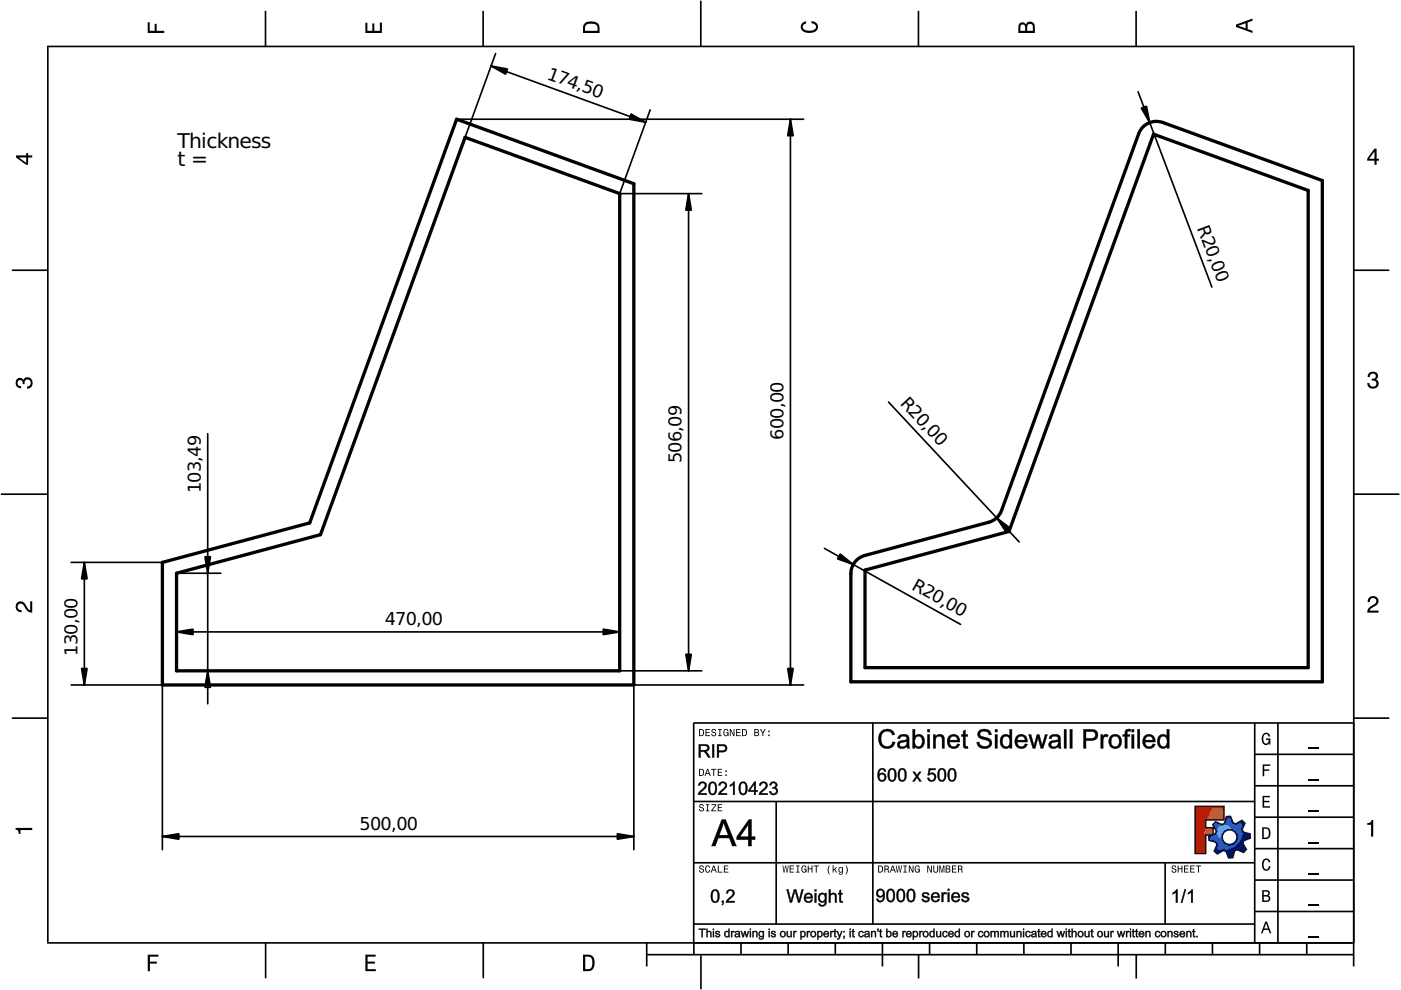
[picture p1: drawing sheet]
<svg xmlns="http://www.w3.org/2000/svg" width="297mm" height="210mm" viewBox="0 0 297 210" stroke-linecap="round" stroke-linejoin="round" font-family="sans-serif">
<defs><g id="words">
<g font-size="4">
<text x="37.7" y="31.4">Thickness</text>
<text x="37.7" y="35.2">t =</text>
</g>
<g font-size="3.5">
<text x="115.8" y="16.7" transform="rotate(20 115.8 16.7)">174,50</text>
<text x="253.8" y="48.3" transform="rotate(69 253.8 48.3)">R20,00</text>
<text x="190.7" y="85.6" transform="rotate(47 190.7 85.6)">R20,00</text>
<text x="166.1" y="93.3" transform="rotate(-90 166.1 93.3)">600,00</text>
<text x="144.5" y="98.2" transform="rotate(-90 144.5 98.2)">506,09</text>
<text x="42.6" y="104.6" transform="rotate(-90 42.6 104.6)">103,49</text>
<text x="193.1" y="124.8" transform="rotate(29 193.1 124.8)">R20,00</text>
<text x="81.6" y="132.5">470,00</text>
<text x="16.4" y="139.1" transform="rotate(-90 16.4 139.1)">130,00</text>
<text x="76.2" y="175.9">500,00</text>
</g>
</g></defs>
<g fill="none" stroke="#000" stroke-width=".35">
<path d="M10.1 9.7v190.1M10.1 9.9h277M56.3 2.3v7.5M102.4 2.3v7.5M148.6 .1v9.8M194.7 2.3v7.5M240.9 2.3v7.5M287 9.7v195.2M2.5 57.3h7.5M287.1 57.3h7.4M.2 104.8h10M287 104.8h9.7"/>
<path d="M2.5 152.3h7.5M147 153.3h140.1M147.1 153.3v49.1M185.1 153.2v42.8M266 159.9h21M266 153.3v46.7M270.9 153.3v46.7M287.1 152.3h7.4M147 169.9h119M164.6 169.9v26M266 179.9h21M266 173.3h21"/>
<path d="M266 166.6h21M10 199.9h277.1M56.3 199.9v7.5M102.5 199.9v7.5M137.1 199.9v5M147 195.9h119M147 182.9h119M157.1 199.9v2.5M167.1 199.9v2.5M177.1 199.9v2.5M187.1 199.9v5M197.1 199.9v2.5"/>
<path d="M207.1 199.9v2.5M217.1 199.9v2.5M227.1 199.9v2.5M237.1 199.9v5M247 182.9v13M247.1 199.9v2.5M257.1 199.9v2.5M266 193.3h21M266 186.6h21M267.1 199.9v2.5M277.1 199.9v2.5M137.1 202.4h150"/>
<path d="M148.6 202.6v7.2M194.8 202.4v5.1M240.9 202.4v5.1"/>
</g>
<g fill="#000">
<path d="M31.3 4.7h.4v1.8h1.1v-1.4h.4v1.4h1.6v.5h-3.5z" fill-rule="evenodd"/>
<path d="M77.5 4.8h.4v1.7h1v-1.5h.5v1.5h1.1v-1.7h.5v2.2h-3.5z" fill-rule="evenodd"/>
<path d="M124.1 4.9a2.19 2.19 0 0 0-.5 2.1h3.5v-1.2a1.42 1.42 0 0 0-1.7-1.3zM124.3 5.2a2.14 2.14 0 0 1 2.3 .3l.1 1h-2.7l.1-1z" fill-rule="evenodd"/>
<path d="M170.1 4.9l.8-.4v.5a.7 .7 0 0 0-.7 .5 .7 .7 0 0 0 .3 .8 1.69 1.69 0 0 0 2.5-.6 .9 .9 0 0 0-.9-.8v-.5a1.24 1.24 0 0 1 1.3 1.1 1.24 1.24 0 0 1-1 1.4 2.22 2.22 0 0 1-2.5-.7l-.1-.5z" fill-rule="evenodd"/>
<path d="M216.1 5l-.2 .8v1.2h3.5v-1.3a.98 .98 0 0 0-.7-1.1 .98 .98 0 0 0-1.2 .6 .84 .84 0 0 0-1.4-.2zM216.4 5.3a.54 .54 0 0 1 .7-.1 .54 .54 0 0 1 .3 .6v.7h-1.1zM217.9 5.2a.62 .62 0 0 1 .7-.1 .62 .62 0 0 1 .4 .6v.8h-1.2z" fill-rule="evenodd"/>
<path d="M262.1 5.2v.5l3.5 1.3v-.5l-1.1-.3v-1.4l1.1-.4v-.5zM262.6 5.5l1.5-.6v1.1z" fill-rule="evenodd"/>
<path d="M3.4 32.9v.5l2.1 1.5h.5v-1.5h.8v-.5h-.8v-.5h-.4v.5zM4 33.4h1.6v1.1z" fill-rule="evenodd"/>
<path d="M291.4 31.5l-1.5 2.1v.5h1.5v.8h.5v-.8h.5v-.4h-.5v-2.2zM291.4 32.1v1.6h-1.1z" fill-rule="evenodd"/>
<path d="M3.6 80.4a.86 .86 0 0 1 1.4 .1 1.06 1.06 0 0 1 1.2-.5 1.06 1.06 0 0 1 .7 1.2 1.1 1.1 0 0 1-1.2 1.2v-.4a.71 .71 0 0 0 .8-1 .71 .71 0 0 0-1.3-.1v.6h-.4a.61 .61 0 0 0-.3-.8 .61 .61 0 0 0-.8 .2 .61 .61 0 0 0 .2 .8l.6 .2v.4a1.15 1.15 0 0 1-1.2-.6 1.15 1.15 0 0 1 .3-1.3z" fill-rule="evenodd"/>
<path d="M290.3 79.1a1.08 1.08 0 0 1 1.3-.2 1.08 1.08 0 0 1 .5 1.3l-.4 .2a1.06 1.06 0 0 1 .6 1.3 1.06 1.06 0 0 1-1.2 .7 1.1 1.1 0 0 1-1.2-1.2h.4a.71 .71 0 0 0 1 .8 .71 .71 0 0 0 .1-1.3h-.6v-.4a.61 .61 0 0 0 .8-.3 .61 .61 0 0 0-.2-.8 .61 .61 0 0 0-.8 .2l-.2 .5h-.4z" fill-rule="evenodd"/>
<path d="M3.6 127.8a1.22 1.22 0 0 1 2 .7l.4 .6 .4 .3v-1.9h.4v2.4a1.8 1.8 0 0 1-1.7-1.4 .71 .71 0 0 0-.9-.5 .71 .71 0 0 0-.5 .8 .71 .71 0 0 0 .9 .6v.4a1.18 1.18 0 0 1-1.2-.6 1.18 1.18 0 0 1 .2-1.4z" fill-rule="evenodd"/>
<path d="M290.3 126.7a1.18 1.18 0 0 1 1.9 .3 1.18 1.18 0 0 1-1 1.7l-.5 .3-.3 .5h1.9v.4h-2.4a1.8 1.8 0 0 1 1.4-1.7 .71 .71 0 0 0 .5-.9 .71 .71 0 0 0-.9-.5 .71 .71 0 0 0-.5 .8h-.4z" fill-rule="evenodd"/>
<path d="M148.2 154.6v1.5h.5a.77 .77 0 0 0 .6-.8 .77 .77 0 0 0-.6-.7zM148.4 154.8a.58 .58 0 0 1 .7 .5 .58 .58 0 0 1-.7 .6zM149.6 154.6v1.5h.9v-.2h-.7v-.5h.6v-.2h-.6v-.4h.7v-.2zM151 154.7a.53 .53 0 0 0 0 .6 .53 .53 0 0 0 .6 .2 .32 .32 0 0 1-.3 .5 .32 .32 0 0 1-.3-.4h-.2a.5 .5 0 0 0 .7 .5 .5 .5 0 0 0 .1-.8l-.4-.1a.28 .28 0 0 1-.1-.4 .28 .28 0 0 1 .4-.1 .28 .28 0 0 1 .1 .3h.2a.51 .51 0 0 0-.3-.4 .51 .51 0 0 0-.5 .1zM152.3 154.6v.2h.2v1.1h-.2v.2h.7v-.2h-.3v-1.1h.3v-.2zM153.5 154.7a.81 .81 0 0 0 .5 1.4l.3-.2 .2 .2v-.8h-.6v.1h.4l-.2 .5a.6 .6 0 0 1-.5-.6 .6 .6 0 0 1 .4-.6l.2 .3h.2l-.1-.3a.53 .53 0 0 0-.8 0zM154.7 154.6v1.5h.2v-1.3l.6 1.3h.2v-1.5h-.2v1.2l-.5-1.2zM156.1 154.6v1.5h.9v-.2h-.7v-.5h.6v-.2h-.6v-.4h.7v-.2zM157.3 154.6v1.5h.5a.77 .77 0 0 0 .6-.8 .77 .77 0 0 0-.6-.7zM157.5 154.8a.58 .58 0 0 1 .7 .5 .58 .58 0 0 1-.7 .6zM159.9 154.6v1.5h.6a.42 .42 0 0 0 .5-.3 .42 .42 0 0 0-.3-.5l.2-.2-.1-.4zM160.1 154.8h.3a.23 .23 0 0 1 .3 .2 .23 .23 0 0 1-.3 .2h-.3zM160.1 155.4h.4a.26 .26 0 0 1 .3 .2 .26 .26 0 0 1-.3 .3h-.4zM161.1 154.6l.5 .9v.6h.2v-.6l.5-.9h-.2l-.4 .7-.3-.7zM162.9 155.8v.3h.3v-.3zM162.9 154.9v.3h.3v-.3z" fill-rule="evenodd"/>
<path d="M267.8 155.7a.85 .85 0 0 1 .9-.3 .85 .85 0 0 1 .6 .8h-.3l-.1-.3a.49 .49 0 0 0-.4-.3 .49 .49 0 0 0-.5 .3 1.2 1.2 0 0 0 .4 1.8 .66 .66 0 0 0 .6-.8h-.6v-.3h.9v1.3h-.1l-.1-.3-.3 .3a.85 .85 0 0 1-1.2-.7v-1.1z" fill-rule="evenodd"/>
<path d="M3.3 175.5h3.5v.5h-2.5v.8h-.3a.77 .77 0 0 0-.7-.9z" fill-rule="evenodd"/>
<path d="M148.4 170.6a.53 .53 0 0 0 0 .6 .53 .53 0 0 0 .6 .2 .32 .32 0 0 1-.3 .5 .32 .32 0 0 1-.3-.4h-.2a.5 .5 0 0 0 .7 .6 .5 .5 0 0 0 .1-.9l-.4-.1a.28 .28 0 0 1-.1-.4 .28 .28 0 0 1 .4-.1 .28 .28 0 0 1 .1 .4h.2a.51 .51 0 0 0-.3-.5 .51 .51 0 0 0-.5 .1zM149.7 170.5v.2h.2v1.1h-.2v.2h.7v-.2h-.3v-1.1h.3v-.2zM150.8 170.5v.2h.8l-.8 1.3h1.1v-.2h-.9l.9-1.3zM152.2 170.5v1.5h.9v-.2h-.7v-.5h.6v-.2h-.6v-.4h.7v-.2z" fill-rule="evenodd"/>
<path d="M148.2 163v1.5h.5a.77 .77 0 0 0 .6-.7 .77 .77 0 0 0-.6-.8zM148.4 163.2a.57 .57 0 0 1 .7 .6 .57 .57 0 0 1-.7 .5zM149.9 163l-.5 1.5h.2l.1-.4h.6l.2 .4h.2l-.6-1.5zM150 163.2l.3 .7h-.5zM150.8 163v.2h.4v1.3h.2v-1.3h.5v-.2zM152.2 163v1.5h.9v-.2h-.7v-.5h.6v-.2h-.6v-.4h.7v-.2zM153.8 164.2v.3h.3v-.3zM153.8 163.4v.3h.3v-.3z" fill-rule="evenodd"/>
<path d="M253.4 171h6.1v2.8h-3.9v1.7h1.6v1.5h-1.6v4h-2.2z" fill-rule="evenodd"/>
<path d="M257.7 174.3l-.5 .6 .7 1.3-.2 .6-1.4 .5v.9l1.5 .4 .3 .5-.7 1.4 .7 .5 1.3-.7 .6 .2 .5 1.4 .9-.1 .3-1.4 .6-.3 1.4 .6 .5-.6-.7-1.3 .2-.6 1.4-.5-.1-.9-1.4-.4-.3-.5 .6-1.4-.6-.6-1.3 .8-.6-.2-.5-1.4h-.9l-.4 1.5-.5 .2zM259.1 177.5a1.6 1.6 0 0 1 3.2 0 1.6 1.6 0 0 1-3.2 0z" fill-rule="evenodd"/>
<path d="M267.7 168.7h1.5v.3h-1.2v.8h1.1v.3h-1.1v.8h1.3v.3h-1.6z" fill-rule="evenodd"/>
<path d="M267.7 162.1h1.6v.3h-1.3v.7h1.1v.3h-1.1v1.2h-.3z" fill-rule="evenodd"/>
<path d="M267.6 175.4v2.5h.8a1.37 1.37 0 0 0 .7-2.2 1.56 1.56 0 0 0-1.5-.3zM267.9 175.7a.98 .98 0 0 1 1.2 .7 .98 .98 0 0 1-.7 1.2h-.5z" fill-rule="evenodd"/>
<path d="M289.9 174.5a.77 .77 0 0 0 .9-.6h.4v3.5h-.5v-2.5h-.8z" fill-rule="evenodd"/>
<path d="M148.4 183.6a.53 .53 0 0 0 0 .6 .53 .53 0 0 0 .6 .2 .32 .32 0 0 1-.3 .5 .32 .32 0 0 1-.3-.4h-.2a.5 .5 0 0 0 .7 .6 .5 .5 0 0 0 .1-.9l-.4-.1a.28 .28 0 0 1-.1-.4 .28 .28 0 0 1 .4-.1 .28 .28 0 0 1 .1 .4h.2a.51 .51 0 0 0-.3-.5 .51 .51 0 0 0-.5 .1zM149.6 183.7l-.1 .2a.67 .67 0 0 0 .1 .9 .67 .67 0 0 0 .8 .1l.2-.4h-.2l-.2 .3a.6 .6 0 0 1-.5-.5 .6 .6 0 0 1 .4-.6l.3 .3h.2l-.2-.4a.5 .5 0 0 0-.8 .1zM151.2 183.5l-.5 1.5h.2l.1-.4h.6l.2 .4h.2l-.6-1.5zM151.3 183.7l.3 .7h-.5zM152.2 183.5v1.5h1v-.2h-.8v-1.3zM153.5 183.5v1.5h.9v-.2h-.7v-.5h.6v-.2h-.6v-.4h.7v-.2z" fill-rule="evenodd"/>
<path d="M165.9 183.5l.3 1.5h.1l.3-1.3 .2 1.3h.2l.2-1.5h-.1l-.2 1.3-.2-1.3h-.2l-.2 1.3-.2-1.3zM167.4 183.5v1.5h1v-.2h-.8v-.5h.7v-.2h-.7v-.4h.7v-.2zM168.8 183.5v.2h.3v1.1h-.3v.2h.7v-.2h-.2v-1.1h.2v-.2zM170.1 183.7a.82 .82 0 0 0 .5 1.3l.3-.2 .1 .2v-.8h-.5v.2h.3l-.2 .4a.6 .6 0 0 1-.5-.5 .6 .6 0 0 1 .5-.6l.2 .3h.2l-.2-.4a.53 .53 0 0 0-.7 .1zM171.3 183.5v1.5h.2v-.7h.6v.7h.2v-1.5h-.2v.6h-.6v-.6zM172.5 183.5v.2h.5v1.3h.2v-1.3h.4v-.2zM175.8 183.5a1.35 1.35 0 0 0 .2 1.9 1.84 1.84 0 0 1 0-1.9zM176.5 183.5v1.5h.2v-.4l.2-.2 .4 .6h.2l-.4-.7 .4-.5h-.2l-.6 .6v-.9zM177.9 184a.59 .59 0 0 0-.2 .7 .59 .59 0 0 0 .7 .3l.1-.2a.31 .31 0 0 1-.1 .5 .31 .31 0 0 1-.4-.2h-.2a.47 .47 0 0 0 .5 .4 .47 .47 0 0 0 .4-.5v-1.2h-.2v.2l-.3-.2zM178 184.1l.1-.1a.42 .42 0 0 1 .4 .4 .42 .42 0 0 1-.4 .5l-.1-.3zM179.3 183.5a1.85 1.85 0 0 1 0 1.9 1.22 1.22 0 0 0 0-1.9z" fill-rule="evenodd"/>
<path d="M186.2 183.5v1.5h.5a.77 .77 0 0 0 .6-.7 .77 .77 0 0 0-.6-.8zM186.4 183.7a.58 .58 0 0 1 .6 .6 .58 .58 0 0 1-.6 .5zM187.5 183.5v1.5h.2v-.6a.45 .45 0 0 1 .5 .1 .45 .45 0 0 1 .1 .5h.2l-.2-.7a.42 .42 0 0 0 .1-.5 .42 .42 0 0 0-.4-.3zM187.7 183.7h.2a.26 .26 0 0 1 .4 .3 .26 .26 0 0 1-.4 .2h-.2zM189.2 183.5l-.6 1.5h.2l.2-.4h.6l.1 .4h.2l-.5-1.5zM189.3 183.7l.2 .7h-.4zM189.9 183.5l.3 1.5h.2l.2-1.3 .2 1.3h.2l.3-1.5h-.2l-.2 1.3-.2-1.3h-.2l-.2 1.3-.2-1.3zM191.5 183.5v.2h.3v1.1h-.3v.2h.8v-.2h-.3v-1.1h.3v-.2zM192.7 183.5v1.5h.2v-1.2l.5 1.2h.3v-1.5h-.2v1.2l-.6-1.2zM194.1 183.7a.81 .81 0 0 0 .5 1.3l.3-.2 .1 .2v-.8h-.5v.2h.3l-.2 .4a.6 .6 0 0 1-.5-.5 .6 .6 0 0 1 .5-.6l.2 .3h.2l-.2-.4a.53 .53 0 0 0-.7 .1zM196.6 183.5v1.5h.2v-1.2l.6 1.2h.2v-1.5h-.2v1.2l-.6-1.2zM197.9 183.5v.9a.52 .52 0 0 0 .5 .6 .52 .52 0 0 0 .5-.6v-.9h-.2v.9a.33 .33 0 0 1-.3 .5 .33 .33 0 0 1-.3-.5v-.9zM199.2 183.5v1.5h.1v-1.4l.3 1.4h.2l.3-1.4v1.4h.1v-1.5h-.2l-.3 1.3-.3-1.3zM200.5 183.5v1.5h.6a.42 .42 0 0 0 .4-.3 .42 .42 0 0 0-.2-.5l.2-.2-.1-.4zM200.7 183.7h.3a.23 .23 0 0 1 .3 .2 .23 .23 0 0 1-.3 .2h-.3zM200.7 184.3h.3a.26 .26 0 0 1 .3 .3 .26 .26 0 0 1-.3 .2h-.3zM201.8 183.5v1.5h1v-.2h-.8v-.5h.7v-.2h-.7v-.4h.8v-.2zM203.1 183.5v1.5h.2v-.6a.45 .45 0 0 1 .5 .1 .45 .45 0 0 1 .1 .5h.2l-.2-.7a.42 .42 0 0 0 .1-.5 .42 .42 0 0 0-.4-.3zM203.3 183.7h.3a.26 .26 0 0 1 .3 .3 .26 .26 0 0 1-.4 .2h-.2z" fill-rule="evenodd"/>
<path d="M248.5 183.6a.53 .53 0 0 0 0 .6 .53 .53 0 0 0 .6 .2 .32 .32 0 0 1-.2 .5 .32 .32 0 0 1-.3-.4h-.2a.5 .5 0 0 0 .6 .6 .5 .5 0 0 0 .2-.9l-.4-.1a.28 .28 0 0 1-.1-.4 .28 .28 0 0 1 .3-.1 .28 .28 0 0 1 .2 .4h.2a.51 .51 0 0 0-.3-.5 .51 .51 0 0 0-.6 .1zM249.7 183.5v1.5h.2v-.7h.6v.7h.2v-1.5h-.2v.6h-.6v-.6zM251 183.5v1.5h1v-.2h-.8v-.5h.7v-.2h-.7v-.4h.8v-.2zM252.3 183.5v1.5h1v-.2h-.8v-.5h.7v-.2h-.7v-.4h.8v-.2zM253.5 183.5v.2h.5v1.3h.2v-1.3h.5v-.2z" fill-rule="evenodd"/>
<path d="M268.3 195.4l-1 2.5h.4l.2-.7h1l.3 .7h.3l-.9-2.5zM268.4 195.8l.4 1.1h-.7z" fill-rule="evenodd"/>
<path d="M267.6 188.7v2.5h1a.7 .7 0 0 0 .7-.5 .7 .7 0 0 0-.4-.8 .61 .61 0 0 0 .3-.8 .61 .61 0 0 0-.7-.4zM267.9 189h.6a.38 .38 0 0 1 .4 .4 .38 .38 0 0 1-.5 .4h-.5zM267.9 190.1h.6a.44 .44 0 0 1 .5 .4 .44 .44 0 0 1-.5 .4h-.6z" fill-rule="evenodd"/>
<path d="M267.8 182.3a.85 .85 0 0 1 .9-.3 .85 .85 0 0 1 .6 .8h-.3l-.1-.2a.47 .47 0 0 0-.4-.3 .47 .47 0 0 0-.4 .3 1.21 1.21 0 0 0 .4 1.7 .64 .64 0 0 0 .5-.7h.4a.89 .89 0 0 1-.8 1 .89 .89 0 0 1-1-.7v-1.1z" fill-rule="evenodd"/>
<path d="M31.3 202.4h2.3v.4h-1.8v1.1h1.5v.4h-1.5v1.6h-.5z" fill-rule="evenodd"/>
<path d="M77.5 202.4h2.1v.4h-1.7v1.1h1.6v.4h-1.6v1.2h1.8v.4h-2.2z" fill-rule="evenodd"/>
<path d="M123.6 202.4v3.5h1.2a1.42 1.42 0 0 0 1.3-1.7 1.38 1.38 0 0 0-1.3-1.8zM124.1 202.8l1 .1a1.89 1.89 0 0 1 0 2.5l-1 .1z" fill-rule="evenodd"/>
</g>
<path d="M277.3 158.6h2.2M277.3 178.6h2.2M277.3 172h2.2M277.3 165.3h2.2M277.3 198.6h2.2M277.3 192h2.2M277.3 185.3h2.2" fill="none" stroke="#000" stroke-width=".25"/>
<g fill="#000">
<path d="M186.8 155.1a1.76 1.76 0 0 1 2.9 .6l-.5 .2a1.26 1.26 0 0 0-1.6-.8 1.26 1.26 0 0 0-.8 1.5 1.28 1.28 0 0 0 .9 1.6 1.28 1.28 0 0 0 1.6-1l.5 .2a1.85 1.85 0 0 1-2.3 1.2 1.85 1.85 0 0 1-1.2-2.3zM190.6 156a1.41 1.41 0 0 1 2.1 .3l.2 2.4h-.5l-.1-.4a1.2 1.2 0 0 1-2.1-.4 1.27 1.27 0 0 1 1.5-1h.3a.41 .41 0 0 0 .2-.5 .41 .41 0 0 0-.4-.3l-.8 .1-.2 .4h-.5zM190.9 157.5a.54 .54 0 0 0 .1 .8 .54 .54 0 0 0 .7 0 .9 .9 0 0 0 .5-1.1zM193.5 154.6h.5v1.5a1.26 1.26 0 0 1 1.6-.1 1.26 1.26 0 0 1 .4 1.5 1.16 1.16 0 0 1-.7 1.1 1.16 1.16 0 0 1-1.3-.3v.4h-.5zM194.2 156.4a1.12 1.12 0 0 0-.3 1.2 1.12 1.12 0 0 0 1 .7 1.23 1.23 0 0 0 .6-1.2 1.23 1.23 0 0 0-.7-1zM196.6 154.6h.5v.6h-.5zM196.6 155.7h.5v3h-.5zM197.9 155.7h.4v.5a1.04 1.04 0 0 1 1.3-.5 1.04 1.04 0 0 1 .6 1.2v1.8h-.5v-1.8a.72 .72 0 0 0-.8-.8 .72 .72 0 0 0-.5 1v1.6h-.5zM201.2 156.1a1.36 1.36 0 0 1 1.6-.3 1.36 1.36 0 0 1 .7 1.5h-2.2a.85 .85 0 0 0 .7 1 .85 .85 0 0 0 1-.6l.5 .1a1.43 1.43 0 0 1-2 .8 1.43 1.43 0 0 1-.6-2zM201.6 156.3l-.2 .6h1.6a.8 .8 0 0 0-.5-.7 .8 .8 0 0 0-.9 .1zM204.2 155l.5-.3v1h.5v.4h-.5v1.7a.33 .33 0 0 0 .1 .4 .33 .33 0 0 0 .4 0l.1 .5a.73 .73 0 0 1-.9-.1 .73 .73 0 0 1-.2-.8v-1.7h-.4v-.4h.4zM207.6 155a1.58 1.58 0 0 1 2.6 .8h-.5a1.01 1.01 0 0 0-.9-.8 1.01 1.01 0 0 0-1 .6l.3 .5a3 3 0 0 1 2.1 1 1.33 1.33 0 0 1-1.7 1.6 1.37 1.37 0 0 1-1.4-1.3l.5-.1a1.15 1.15 0 0 0 1 .9 1.15 1.15 0 0 0 1.2-.6 1.51 1.51 0 0 0-1.5-.9 1.04 1.04 0 0 1-1-.6 1.04 1.04 0 0 1 .3-1.1zM211 154.6h.5v.6h-.5zM211 155.7h.5v3h-.5zM212.4 156a1.07 1.07 0 0 1 1.7 .1v-1.5h.5v4.1h-.5v-.4a1.25 1.25 0 0 1-1.6 .2 1.25 1.25 0 0 1-.5-1.6zM212.8 156.4a1.26 1.26 0 0 0 .5 1.9 1.18 1.18 0 0 0 .8-1.1 1.18 1.18 0 0 0-.8-1.1zM215.5 156.1a1.36 1.36 0 0 1 1.7-.3 1.36 1.36 0 0 1 .6 1.5h-2.1a.85 .85 0 0 0 .6 1 .85 .85 0 0 0 1-.6l.5 .1a1.43 1.43 0 0 1-1.9 .8 1.43 1.43 0 0 1-.6-2zM216 156.3l-.3 .6h1.6a.8 .8 0 0 0-.5-.7 .8 .8 0 0 0-.8 .1zM218.1 155.7h.5l.6 2.4 .6-2.4h.6l.5 2.3 .7-2.3h.5l-.9 3h-.5l-.6-2.3-.6 2.3h-.5zM222.7 156a1.41 1.41 0 0 1 2.1 .3l.2 2.4h-.5l-.1-.4a1.2 1.2 0 0 1-2.1-.4 1.27 1.27 0 0 1 1.5-1h.3a.41 .41 0 0 0 .2-.5 .41 .41 0 0 0-.4-.3l-.8 .1-.2 .4h-.5zM223 157.5a.54 .54 0 0 0 .1 .8 .54 .54 0 0 0 .7 0 .9 .9 0 0 0 .5-1.1zM225.6 154.6h.5v4.1h-.5zM226.8 154.6h.5v4.1h-.5zM229.7 154.6h1.5a1.23 1.23 0 0 1 1.6 1.2 1.23 1.23 0 0 1-1.5 1.2h-1v1.7h-.6zM230.3 155.1v1.5a2.47 2.47 0 0 0 1.7-.2 .74 .74 0 0 0 .1-1 .74 .74 0 0 0-.8-.3zM233.4 155.7h.4v.5a.71 .71 0 0 1 1.2-.4l-.2 .5a.65 .65 0 0 0-.8 .1 .65 .65 0 0 0-.1 .7v1.6h-.5zM235.5 156a1.47 1.47 0 0 1 2.3 1 1.47 1.47 0 0 1-1.9 1.6 1.69 1.69 0 0 1-.4-2.6zM235.8 156.4a1.12 1.12 0 0 0-.2 1.2 1.12 1.12 0 0 0 1.1 .7 1.13 1.13 0 0 0 .6-1.3 1.13 1.13 0 0 0-1.1-.9zM238.6 154.8l.5-.2h.7l-.1 .5-.5-.1-.2 .3v.4h.6v.4h-.6v2.6h-.5v-2.6h-.4v-.4h.4zM239.9 154.6h.5v.6h-.5zM239.9 155.7h.5v3h-.5zM241.2 154.6h.5v4.1h-.5zM242.6 156.1a1.36 1.36 0 0 1 1.7-.3 1.36 1.36 0 0 1 .6 1.5h-2.1a.85 .85 0 0 0 .6 1 .85 .85 0 0 0 1-.6l.5 .1a1.43 1.43 0 0 1-1.9 .8 1.43 1.43 0 0 1-.6-2zM243.1 156.3l-.3 .6h1.6a.8 .8 0 0 0-.5-.7 .8 .8 0 0 0-.8 .1zM245.8 156a1.07 1.07 0 0 1 1.6 .1v-1.5h.5v4.1h-.5v-.4a1.25 1.25 0 0 1-1.6 .2 1.25 1.25 0 0 1-.4-1.6zM246.1 156.4a1.26 1.26 0 0 0 .6 1.9 1.18 1.18 0 0 0 .7-1.1 1.18 1.18 0 0 0-.8-1.1z"/>
<path d="M186.8 155.1l.8-.5h1.1l.5 .2 .5 .7 .1 .3-.6 .1a1.24 1.24 0 0 0-1.5-.8 1.24 1.24 0 0 0-.9 1.5l.3 1.1 .3 .4 .7 .2 .7-.3 .4-.8 .6 .1a1.75 1.75 0 0 1-1.5 1.5 1.75 1.75 0 0 1-1.8-1.1 2.34 2.34 0 0 1 0-2.2zM186.9 155a2.43 2.43 0 0 0 .2 3.5 2.27 2.27 0 0 0 2.1-.1l.6-1-.5-.2a1.2 1.2 0 0 1-1.1 1.1 1.2 1.2 0 0 1-1.3-.8 2.03 2.03 0 0 1 0-1.7l.5-.5a1.15 1.15 0 0 1 1.4-.1l.4 .7 .5-.2a1.74 1.74 0 0 0-2.8-.7zM190.6 155.9l.8-.2h.8a.95 .95 0 0 1 .6 1.1v1.3l.2 .6h-.6l-.1-.4a1.27 1.27 0 0 1-2.1-.2v-.4l.4-.5 1.6-.4a.74 .74 0 0 0-.6-.7 .74 .74 0 0 0-.8 .6l-.5-.1zM190.7 156l-.4 .6h.5l.1-.3 .4-.2 .8 .1a.37 .37 0 0 1 .2 .4 .37 .37 0 0 1-.3 .3l-1.1 .2a.9 .9 0 0 0-.6 1l.2 .4 .7 .2 .6-.1 .5-.4 .1 .5h.5l-.2-.6v-1.8l-.2-.3a1.69 1.69 0 0 0-1.8 0zM190.9 157.6l-.1 .3 .1 .3 .4 .1 .5-.1 .4-.3 .1-.7zM190.9 157.5l1.4-.4a.92 .92 0 0 1-.4 1.1 .92 .92 0 0 1-1.2-.1zM193.5 154.6h.5v1.5l.5-.4 .8 .1a1.3 1.3 0 0 1 .8 1.4 1.25 1.25 0 0 1-.6 1.4 1.25 1.25 0 0 1-1.6-.3l.1 .4h-.5zM193.5 154.6v4.1h.5l-.1-.5 .3 .3 .6 .2 .9-.4a2.34 2.34 0 0 0 .2-1.7l-.2-.5a1.07 1.07 0 0 0-1.7 .1v-1.6zM194.2 156.4a1.08 1.08 0 0 0-.2 1.2 1.08 1.08 0 0 0 .9 .6l.4-.2a1.25 1.25 0 0 0-.5-1.9zM194.2 156.3a.84 .84 0 0 1 1-.1 .84 .84 0 0 1 .4 1 .82 .82 0 0 1-.4 1 .82 .82 0 0 1-1.1-.3l-.2-.7zM196.6 154.6h.6v.7h-.6zM196.6 154.6v.6h.5v-.6zM196.6 155.7h.6v3h-.6zM196.6 155.7v3h.5v-3zM197.8 155.7h.6l-.1 .5 .4-.4 .5-.2 .9 .4 .2 .5v2.2h-.6v-2.1l-.2-.4a.78 .78 0 0 0-1.1 .9v1.6h-.6zM197.9 155.7v3h.5v-2.2l.3-.3 .4-.1 .4 .1 .3 .3-.1 2.2h.5v-2.3l-.1-.4a1.16 1.16 0 0 0-1.8 .3v-.6zM201.2 156.1l.4-.4 .6-.1 .5 .1 .5 .4a1.26 1.26 0 0 1 .3 1.3l-2.1-.1a.88 .88 0 0 0 1.3 .9l.3-.5h.5a1.2 1.2 0 0 1-1.6 1 1.62 1.62 0 0 1-.7-2.6zM201.2 156.1a1.93 1.93 0 0 0 0 2.2l1 .4 .6-.1 .2-.1 .5-.7-.5-.1a.77 .77 0 0 1-.6 .6 .77 .77 0 0 1-.8-.2l-.3-.8h2.2a1.32 1.32 0 0 0-.7-1.4 1.32 1.32 0 0 0-1.6 .2zM201.6 156.3l-.2 .6h1.5a.76 .76 0 0 0-.4-.7 .76 .76 0 0 0-.9 .1zM201.6 156.3a.74 .74 0 0 1 1.2 .1l.2 .6h-1.7zM204.2 155l.5-.3v1h.5v.5l-.5-.1v1.7a.31 .31 0 0 0 .1 .4 .31 .31 0 0 0 .4 0l.1 .5a.92 .92 0 0 1-1.1-.3v-2.3l-.4 .1v-.5h.4zM204.2 155v.8l-.4-.1v.4h.4l.1 2.3 .2 .2 .8 .1-.1-.5h-.4l-.2-.4v-1.7h.6v-.4l-.6 .1 .1-1.1zM207.5 154.9l.9-.4 1.1 .2a1 1 0 0 1 .7 1.1l-.5 .1a.99 .99 0 0 0-.9-.8 .99 .99 0 0 0-1 .5l.2 .4 .7 .3a1.26 1.26 0 0 1 1.4 .7 1.26 1.26 0 0 1-.3 1.5 1.67 1.67 0 0 1-2.7-1.2h.5a1.12 1.12 0 0 0 1.7 .8l.4-.2v-.7l-1.9-.6-.4-.4a.82 .82 0 0 1 0-1.1zM207.6 155a1.09 1.09 0 0 0-.1 1.2 1.09 1.09 0 0 0 1.1 .6l.7 .2a.66 .66 0 0 1 .5 .8 .66 .66 0 0 1-.8 .5l-.8-.1-.5-.4-.1-.5-.5 .1 .2 .7 .6 .5 1.2 .1 .5-.1 .5-.5 .2-.6-.2-.5-.5-.5-1.7-.5a.45 .45 0 0 1 .1-.8l.4-.2h.6l.6 .4 .1 .4h.5l-.2-.7a1.84 1.84 0 0 0-2.4-.1zM210.9 154.6h.6v.7h-.6zM211 154.6v.6h.5v-.6zM210.9 155.7h.6v3h-.6zM211 155.7v3h.5v-3zM212.4 156l.9-.4 .4 .2 .4 .3-.1-1.5h.6v4.1h-.5v-.4a1.02 1.02 0 0 1-1.7 .1 1.82 1.82 0 0 1-.2-2zM212.5 156a2.06 2.06 0 0 0-.3 2l.4 .5 .7 .2 .6-.2 .2-.4v.6h.5v-4.1h-.5v1.6a1.04 1.04 0 0 0-1.6-.2zM212.8 156.4a1.22 1.22 0 0 0 .5 1.9l.6-.2a1.28 1.28 0 0 0-.6-2zM212.7 156.3l.1 .1a.75 .75 0 0 1 .8-.3 .75 .75 0 0 1 .5 .8 .95 .95 0 0 1-.1 1.1 .95 .95 0 0 1-1.1 .2l-.4-.6v-.8zM215.5 156.1l.5-.4 .5-.1 .6 .1 .4 .4a1.26 1.26 0 0 1 .3 1.3l-2.1-.1a.88 .88 0 0 0 1.3 .9l.3-.5h.5a1.2 1.2 0 0 1-1.6 1 1.62 1.62 0 0 1-.7-2.6zM215.6 156.1a1.93 1.93 0 0 0-.1 2.2l1 .4 .6-.1 .3-.1 .4-.7-.5-.1a.77 .77 0 0 1-.6 .6 .77 .77 0 0 1-.8-.2l-.3-.8h2.2a1.32 1.32 0 0 0-.7-1.4 1.32 1.32 0 0 0-1.5 .2zM216 156.3l-.3 .6h1.6a.76 .76 0 0 0-.5-.7 .76 .76 0 0 0-.8 .1zM215.9 156.3h.1a.74 .74 0 0 1 1.1 .1l.3 .6h-1.7zM218 155.7h.6l.6 2.4 .6-2.4h.6l.5 2.3 .7-2.3h.5l-.9 3h-.6l-.5-2.3-.6 2.3h-.6zM218.1 155.7l.9 3h.5l.5-2.3 .7 2.3h.5l.9-3h-.5l-.7 2.4-.5-2.4h-.6l-.6 2.4-.6-2.4zM222.7 155.9l.8-.2h.8a.95 .95 0 0 1 .6 1.1v1.3l.2 .6h-.6l-.1-.4a1.27 1.27 0 0 1-2.1-.2v-.4l.4-.5 1.6-.4a.74 .74 0 0 0-.6-.7 .74 .74 0 0 0-.8 .6l-.5-.1zM222.8 156l-.4 .6h.5l.1-.3 .4-.2 .8 .1a.37 .37 0 0 1 .2 .4 .37 .37 0 0 1-.3 .3l-1.1 .2a.9 .9 0 0 0-.6 1l.2 .4 .7 .2 .6-.1 .5-.4 .1 .5h.5l-.2-.6v-1.8l-.2-.3a1.69 1.69 0 0 0-1.8 0zM223 157.6l-.1 .3 .1 .3 .4 .1 .5-.1 .4-.3 .1-.7zM223 157.5l1.4-.4a.92 .92 0 0 1-.4 1.1 .92 .92 0 0 1-1.1-.1zM225.6 154.6h.5v4.1h-.5zM225.6 154.6v4.1h.5v-4.1zM226.8 154.6h.6v4.1h-.6zM226.8 154.6v4.1h.5v-4.1zM229.7 154.6l2.1 .1a1.19 1.19 0 0 1 1.1 1.2 1.19 1.19 0 0 1-1.2 1.1h-1.4v1.7h-.6zM229.7 154.6v4.1h.6l-.1-1.7h1.5l.8-.3a1.6 1.6 0 0 0 .2-1.4l-.4-.4-.5-.2zM230.3 155.1v1.4a2.44 2.44 0 0 0 1.7-.2v.1a.8 .8 0 0 0-.2-1.2zM230.2 155.1h1.5l.4 .3a.76 .76 0 0 1 0 .9 .76 .76 0 0 1-.8 .3h-1.1zM233.3 155.7h.6l-.1 .5 .5-.5h.5l.2 .1-.2 .6a.55 .55 0 0 0-.8 .2l-.1 2.1h-.6zM233.4 155.7v3h.5v-1.8l.1-.5 .4-.2 .4 .1 .1-.4a.76 .76 0 0 0-1.1 .3v-.5zM235.5 156l.4-.3h.5a1.45 1.45 0 0 1 1.4 2.1 1.38 1.38 0 0 1-2.3 .5l-.1 .1a1.89 1.89 0 0 1 .1-2.4zM235.5 156a1.59 1.59 0 0 0-.4 1.7 1.59 1.59 0 0 0 1.3 1l.7-.2 .5-.5a2.3 2.3 0 0 0-.2-1.9 1.56 1.56 0 0 0-1.9-.1zM235.9 156.4a1.07 1.07 0 0 0-.3 1.2 1.07 1.07 0 0 0 1.1 .6l.4-.2a1.81 1.81 0 0 0 0-1.6l-.7-.3zM235.8 156.3v.1a.88 .88 0 0 1 1.1-.2 .88 .88 0 0 1 .4 1 .88 .88 0 0 1-.4 1 .88 .88 0 0 1-1.1-.2l-.3-.8zM238.6 154.8l.5-.3 .7 .1-.1 .5a.49 .49 0 0 0-.6 .1 .49 .49 0 0 0-.1 .5h.6v.5l-.6-.1v2.6h-.5v-2.6l-.5 .1v-.5h.5zM238.7 154.9l-.1 .1-.1 .8-.4-.1v.4h.4v2.6h.5l-.1-2.6h.7v-.4l-.7 .1 .1-.6 .2-.2 .5 .1 .1-.5h-.7zM239.9 154.6h.6v.7h-.6zM239.9 154.6v.6h.5v-.6zM239.9 155.7h.6v3h-.6zM239.9 155.7v3h.5v-3zM241.1 154.6h.6v4.1h-.6zM241.2 154.6v4.1h.5v-4.1zM242.6 156.1l.5-.4 .5-.1 .6 .1 .4 .4a1.26 1.26 0 0 1 .3 1.3l-2.1-.1a.88 .88 0 0 0 1.3 .9l.3-.5h.5a1.2 1.2 0 0 1-1.6 1 1.62 1.62 0 0 1-.7-2.6zM242.7 156.1a1.93 1.93 0 0 0-.1 2.2l1.1 .4 .5-.1 .3-.1 .4-.7-.5-.1a.77 .77 0 0 1-.6 .6 .77 .77 0 0 1-.8-.2l-.3-.8h2.2a1.32 1.32 0 0 0-.7-1.4 1.32 1.32 0 0 0-1.5 .2zM243.1 156.3l-.3 .6h1.6a.76 .76 0 0 0-.5-.7 .76 .76 0 0 0-.8 .1zM243 156.3l.6-.3 .5 .2 .3 .3 .1 .5h-1.7zM245.7 156l.9-.4 .5 .2 .3 .3v-1.5h.5v4.1h-.5v-.4a1.02 1.02 0 0 1-1.6 .1 1.82 1.82 0 0 1-.3-2zM245.8 156a2.06 2.06 0 0 0-.3 2l.5 .5 .6 .2 .6-.2 .3-.4-.1 .6h.5v-4.1h-.5v1.6a1.04 1.04 0 0 0-1.6-.2zM246.1 156.4a1.22 1.22 0 0 0 .6 1.9l.5-.2a1.28 1.28 0 0 0-.6-2zM246.1 156.3v.1a.75 .75 0 0 1 .9-.3 .75 .75 0 0 1 .5 .8 .95 .95 0 0 1-.2 1.1 .95 .95 0 0 1-1 .2l-.4-.6v-.8z"/>
<path d="M148.1 157.8l1.9 .1a.74 .74 0 0 1 .4 .6 .74 .74 0 0 1-.3 .7l-.5 .2 .4 .2 .7 1h-.6l-.6-1-.3-.2h-.7l.1 1.2h-.5zM148.2 157.8v2.8h.3v-1.3l.9 .1 .8 1.2h.4l-.8-1.1-.3-.2 .7-.2 .2-.5-.1-.4-.5-.3zM148.5 158.1v1l1.2-.1 .2-.2v-.5zM148.5 158.1h.9a.53 .53 0 0 1 .7 .6 .53 .53 0 0 1-.8 .4h-.8zM151 157.8h.4v2.8h-.4zM151 157.8v2.8h.4v-2.8zM152 157.8h1.3l.6 .2a.82 .82 0 0 1-.1 1.4l-1.4 .1v1.1h-.4zM152 157.8v2.8h.4v-1.2h1.1l.4-.2 .2-.9-.6-.4zM152.4 158.2v.9l1.2-.1 .2-.4-.3-.4zM152.4 158.1h.7a.56 .56 0 0 1 .7 .5 .56 .56 0 0 1-.7 .6h-.7z"/>
<path d="M148.2 157.8h1.2a.77 .77 0 0 1 1 .7 .77 .77 0 0 1-.8 .8l1 1.3h-.4l-.8-1.1-.4-.1h-.5v1.2h-.3zM148.5 158.1v1h.8a.48 .48 0 0 0 .7-.4 .48 .48 0 0 0-.6-.6zM151 157.8h.4v2.8h-.4zM152 157.8h1.1a.85 .85 0 0 1 1.1 .8 .85 .85 0 0 1-1.1 .9h-.7v1.1h-.4zM152.4 158.2v.9h.7a.52 .52 0 0 0 .7-.5 .52 .52 0 0 0-.7-.4z"/>
<path d="M148.3 165.9a.91 .91 0 0 1 1.4 .2 .91 .91 0 0 1-.5 1.4l-.7 .7h1.3v.3h-1.8a3.2 3.2 0 0 1 1.3-1.6 .53 .53 0 0 0-.2-.9 .53 .53 0 0 0-.7 .6l-.4-.1zM150.6 165.9a.99 .99 0 0 1 1.1 .1 .99 .99 0 0 1 .3 1.2 1.01 1.01 0 0 1-.3 1.1 1.01 1.01 0 0 1-1.1 .1 2.12 2.12 0 0 1 0-2.5zM150.8 166.1a1.88 1.88 0 0 0 .1 2.2h.3a1.72 1.72 0 0 0 0-2.3zM152.6 165.9a.91 .91 0 0 1 1.4 .2 .91 .91 0 0 1-.5 1.4l-.7 .7h1.3v.3h-1.8a3.2 3.2 0 0 1 1.3-1.6 .53 .53 0 0 0-.2-.9 .53 .53 0 0 0-.7 .6l-.3-.1zM154.8 166.4l.8-.7h.2v2.8h-.4v-2.2l-.6 .5zM157 165.9a.99 .99 0 0 1 1.2 .1 .99 .99 0 0 1 .3 1.2 1.01 1.01 0 0 1-.3 1.1 1.01 1.01 0 0 1-1.1 .1 2.12 2.12 0 0 1-.1-2.5zM157.3 166.1a1.88 1.88 0 0 0 .1 2.2h.3a1.72 1.72 0 0 0 0-2.3zM160 165.7h.2v1.8h.4v.4h-.4v.6h-.3v-.6h-1.2v-.4zM159.9 166.3l-.9 1.2h.9zM161.2 165.9a.91 .91 0 0 1 1.5 .2 .91 .91 0 0 1-.6 1.4l-.7 .7h1.3v.3h-1.8a3.2 3.2 0 0 1 1.3-1.6 .53 .53 0 0 0-.2-.9 .53 .53 0 0 0-.7 .6l-.3-.1zM163.4 165.9a.74 .74 0 0 1 1.1 0 .74 .74 0 0 1-.1 1.1 .87 .87 0 0 1 0 1.5 .87 .87 0 0 1-1.3-.7l.4-.1a.56 .56 0 0 0 .6 .6 .56 .56 0 0 0 .4-.7 .56 .56 0 0 0-.7-.4v-.3a.48 .48 0 0 0 .6-.4 .48 .48 0 0 0-.4-.5 .48 .48 0 0 0-.5 .5h-.4z"/>
<path d="M148.3 165.9a.95 .95 0 0 1 1.5 .2 .95 .95 0 0 1-.6 1.4l-.7 .7h1.4v.4h-2l.3-.7 1.1-1 .2-.4-.2-.3a.54 .54 0 0 0-.6-.1 .54 .54 0 0 0-.3 .5h-.4zM148.3 166l-.3 .5 .4 .1a.58 .58 0 0 1 .9-.5 .58 .58 0 0 1-.1 1l-.9 .8-.3 .6h1.8v-.3h-1.4l1.3-1.4a.85 .85 0 0 0-.3-1 .85 .85 0 0 0-1.1 .2zM150.6 165.9a.84 .84 0 0 1 .9-.1 .84 .84 0 0 1 .5 .7 1.72 1.72 0 0 1-.7 2.1 1.08 1.08 0 0 1-1.2-1.4l.1-.9zM150.6 165.9a2.28 2.28 0 0 0-.1 2.4 .99 .99 0 0 0 1.1 .1l.3-.5v-1.4l-.4-.7zM150.7 166.2a2.18 2.18 0 0 0 .3 2l.5-.1 .1-1.3-.3-.7h-.2zM150.8 166.1l.4-.1a1.73 1.73 0 0 1 0 2.3l-.4-.1-.2-.3-.1-1.1zM152.6 165.9a.93 .93 0 0 1 1.5 .2 .93 .93 0 0 1-.5 1.4l-.8 .7h1.4v.4h-1.9l.2-.7 1.1-1a.49 .49 0 0 0-.2-.8 .49 .49 0 0 0-.7 .5h-.4zM152.7 166l-.3 .5 .3 .1a.58 .58 0 0 1 .9-.5 .58 .58 0 0 1-.1 1l-.9 .8-.3 .6h1.8v-.3h-1.4l1.4-1.4a.85 .85 0 0 0-.4-1 .85 .85 0 0 0-1 .2zM154.7 166.4l.6-.3a.39 .39 0 0 1 .5-.4v2.9h-.4l.1-2.2-.8 .4zM154.8 166.4v.4l.7-.5-.1 2.2h.4v-2.8h-.2l-.3 .4zM157 165.9a.84 .84 0 0 1 .9-.1 .84 .84 0 0 1 .5 .7 1.72 1.72 0 0 1-.7 2.1 1.08 1.08 0 0 1-1.1-1.4l.1-.9zM157.1 165.9a2.28 2.28 0 0 0-.2 2.4 .99 .99 0 0 0 1.2 .1l.3-.5v-1.4l-.5-.7zM157.2 166.2a2.18 2.18 0 0 0 .2 2l.5-.1 .1-1.3-.2-.7h-.3zM157.3 166.1l.4-.1a1.73 1.73 0 0 1 0 2.3l-.5-.1-.2-.3v-1.1zM159.9 165.7h.4l-.1 1.8h.4v.4h-.4l.1 .7h-.4v-.7h-1.3v-.4zM160 165.7l-1.3 1.8v.4l1.2-.1v.7h.3v-.7l.4 .1v-.4l-.4 .1v-1.9zM159.9 166.3l-.8 1.3 .8-.1zM159.9 166.2v1.4h-1zM161.2 165.9a.95 .95 0 0 1 1.5 .2 .95 .95 0 0 1-.5 1.4l-.8 .7h1.4v.4h-1.9l.2-.7 1.1-1 .2-.4-.2-.3a.54 .54 0 0 0-.5-.1 .54 .54 0 0 0-.3 .5h-.5zM161.3 166l-.3 .5 .3 .1a.58 .58 0 0 1 .9-.5 .58 .58 0 0 1-.1 1l-.9 .8-.3 .6h1.8v-.3h-1.4l1.4-1.4a.85 .85 0 0 0-.4-1 .85 .85 0 0 0-1 .2zM163.4 165.9l.7-.2 .6 .4a.56 .56 0 0 1-.3 .9 .76 .76 0 0 1 .6 .7 .76 .76 0 0 1-.5 .8 .88 .88 0 0 1-1.4-.8h.4a.55 .55 0 0 0 .3 .5 .55 .55 0 0 0 .6-.1l.2-.4a.57 .57 0 0 0-.9-.4l.1-.4 .5-.1 .1-.4a.46 .46 0 0 0-.5-.3 .46 .46 0 0 0-.4 .5l-.4-.1zM163.5 166l-.4 .5h.4l.3-.5 .5 .1a.48 .48 0 0 1 .1 .6 .48 .48 0 0 1-.6 .3v.2l.4-.1 .2 .2a.57 .57 0 0 1 .1 .8 .57 .57 0 0 1-.8 .1l-.2-.5-.4 .1 .3 .6 .4 .1 .2 .1 .7-.3a.77 .77 0 0 0-.3-1.2l-.1-.1a.7 .7 0 0 0 .3-1 .7 .7 0 0 0-1.1 0z"/>
<path d="M153 173.7h.9l2.3 5.7h-1l-.6-1.7h-2.3l-.6 1.7h-.9zM153 173.8l-2.1 5.6h.8l.5-1.8h2.5l.6 1.8h.8l-2.3-5.6zM153.4 174.4l-.2 .8-.7 1.9h1.9zM153.4 174.3l1.1 2.8h-2.1zM158.7 173.7h.7l-.1 3.7h.8v.7l-.8-.1 .1 1.4h-.8v-1.4l-2.4 .1v-.7zM158.8 173.8l-2.6 3.6v.6h2.5l-.1 1.4h.7v-1.4h.8v-.6h-.8v-3.6zM158.6 174.9l-1.7 2.5h1.7zM158.7 174.7v2.7h-1.9z"/>
<path d="M153 173.8h.8l2.3 5.6h-.8l-.7-1.7h-2.3l-.6 1.7h-.8zM153.4 174.4l-.9 2.7h1.9zM158.8 173.8h.5v3.6h.8v.6h-.8v1.4h-.7v-1.4h-2.4v-.6zM158.6 174.9l-1.7 2.5h1.7z"/>
<path d="M186.4 163.2a.83 .83 0 0 1 .8-.3 .83 .83 0 0 1 .6 .7h-.3a.58 .58 0 0 0-.7-.4 .58 .58 0 0 0-.4 .8v.2a.88 .88 0 0 1 1.5 .3 .88 .88 0 0 1-.9 1.2 1.24 1.24 0 0 1-.9-1.7zM186.6 164.3a.62 .62 0 0 0 0 1 .62 .62 0 0 0 .9-.2 .62 .62 0 0 0-.2-.9h-.4zM188.6 163a.99 .99 0 0 1 1.2 .2 .99 .99 0 0 1 .2 1.1 1.01 1.01 0 0 1-.2 1.1 1.01 1.01 0 0 1-1.1 .2 2.12 2.12 0 0 1-.1-2.6zM188.9 163.2a1.88 1.88 0 0 0 .1 2.2h.3a1.72 1.72 0 0 0 0-2.2zM190.8 163a.99 .99 0 0 1 1.1 .2 .99 .99 0 0 1 .3 1.1 1.01 1.01 0 0 1-.3 1.1 1.01 1.01 0 0 1-1.1 .2 2.12 2.12 0 0 1 0-2.6zM191 163.2a1.88 1.88 0 0 0 .1 2.2h.3a1.72 1.72 0 0 0 0-2.2zM193.5 163.7h.5l.4 .7 .5-.7h.4l-.7 .9 .8 1.1h-.5l-.5-.8-.5 .8h-.4l.7-1.1zM197 162.9h1.3v.4h-1.1l-.1 .7a.92 .92 0 0 1 1.3 .4 .92 .92 0 0 1-.6 1.3 .92 .92 0 0 1-1.2-.8h.4a.62 .62 0 0 0 .7 .4 .62 .62 0 0 0 .5-.7 .62 .62 0 0 0-.7-.5l-.5 .3h-.3zM199.2 163a.99 .99 0 0 1 1.1 .2 .99 .99 0 0 1 .3 1.1 1.01 1.01 0 0 1-.3 1.1 1.01 1.01 0 0 1-1.1 .2 2.12 2.12 0 0 1 0-2.6zM199.4 163.2a1.88 1.88 0 0 0 .1 2.2h.3a1.72 1.72 0 0 0 0-2.2zM201.3 163a.99 .99 0 0 1 1.2 .2 .99 .99 0 0 1 .2 1.1 1.01 1.01 0 0 1-.2 1.1 1.01 1.01 0 0 1-1.1 .2 2.12 2.12 0 0 1-.1-2.6zM201.6 163.2a1.88 1.88 0 0 0 .1 2.2h.3a1.72 1.72 0 0 0 0-2.2z"/>
<path d="M186.3 163.2l.5-.3h.5l.4 .3 .2 .4h-.4l-.1-.3a.69 .69 0 0 0-.8 .1 .69 .69 0 0 0-.2 .8l.3-.3 .4-.1 .6 .3a.92 .92 0 0 1 0 1.4 .92 .92 0 0 1-1.4-.1 2.32 2.32 0 0 1 0-2.2zM186.4 163.2a2.15 2.15 0 0 0 .1 2.3l.5 .2 .5-.1 .3-.4a.93 .93 0 0 0-.7-1.3l-.4 .1-.3 .4 .1-.8 .2-.4a.44 .44 0 0 1 .5 0 .44 .44 0 0 1 .3 .4h.3a.85 .85 0 0 0-.6-.7 .85 .85 0 0 0-.8 .3zM186.5 164.8a.55 .55 0 0 0 1.1 0 .55 .55 0 0 0-1.1 0zM186.6 164.3a.47 .47 0 0 1 .8 0 .63 .63 0 0 1 .1 .8 .63 .63 0 0 1-.8 .3l-.3-.5zM188.6 163l.5-.1a.75 .75 0 0 1 .9 .7 1.72 1.72 0 0 1-.7 2.1 1.08 1.08 0 0 1-1.1-1.4l.1-.8zM188.7 163.1a2.28 2.28 0 0 0-.2 2.3l.6 .3 .5-.2 .3-.4a2.59 2.59 0 0 0-.1-1.9l-.3-.2zM188.8 163.4l-.2 .9 .1 .9a.47 .47 0 0 0 .5 .2 .47 .47 0 0 0 .4-.4v-1.1a.53 .53 0 0 0-.2-.6 .53 .53 0 0 0-.6 .1zM188.8 163.2l.5-.1 .3 .3a1.8 1.8 0 0 1-.3 2h-.3a1.87 1.87 0 0 1-.2-2.2zM190.8 163l.5-.1a.75 .75 0 0 1 .8 .7h.1a1.72 1.72 0 0 1-.7 2.1 1.08 1.08 0 0 1-1.2-1.4l.1-.8zM190.8 163.1a2.28 2.28 0 0 0-.1 2.3l.6 .3 .5-.2 .3-.4a2.59 2.59 0 0 0-.2-1.9l-.2-.2zM190.9 163.4a2.18 2.18 0 0 0 .3 2l.5-.2 .1-1.3-.3-.6-.2-.1zM191 163.2l.4-.1a1.73 1.73 0 0 1 0 2.3h-.3l-.2-.2a1.93 1.93 0 0 1 .1-2zM193.5 163.6h.5l.4 .8 .5-.8h.5l-.8 1 .8 1.1h-.5l-.5-.8-.5 .8h-.5l.8-1.1zM193.5 163.7l.8 .9-.8 1.1h.4l.5-.9 .5 .9h.5l-.8-1.1 .7-.9h-.4l-.5 .7-.4-.7zM196.9 162.9h1.5v.4h-1.2l-.1 .7a.77 .77 0 0 1 1.1 .1 .9 .9 0 0 1 0 1.3 .88 .88 0 0 1-.9 .3 .88 .88 0 0 1-.7-.8h.4l.2 .4h.6l.2-.4-.1-.6a.67 .67 0 0 0-.9 .1h-.4zM197 162.9l-.3 1.5h.3l.2-.2a.67 .67 0 0 1 .9 .3 .67 .67 0 0 1-.3 .9 .54 .54 0 0 1-.5 0 .54 .54 0 0 1-.3-.5h-.4l.3 .6 .6 .2a.92 .92 0 0 0 .9-.9 .92 .92 0 0 0-1-.9l-.4 .2 .2-.9 1.1 .1v-.4zM199.2 163l.5-.1a.75 .75 0 0 1 .8 .7h.1a1.72 1.72 0 0 1-.7 2.1 1.08 1.08 0 0 1-1.2-1.4l.1-.8zM199.2 163.1a2.28 2.28 0 0 0-.1 2.3l.6 .3 .5-.2 .3-.4a2.59 2.59 0 0 0-.2-1.9l-.2-.2zM199.3 163.4l-.1 .9 .1 .9a.47 .47 0 0 0 .5 .2 .47 .47 0 0 0 .3-.4l.1-1.1a.53 .53 0 0 0-.2-.6 .53 .53 0 0 0-.7 .1zM199.4 163.2l.4-.1 .3 .3a1.8 1.8 0 0 1-.3 2h-.3a1.87 1.87 0 0 1-.1-2.2zM201.3 163l.5-.1a.75 .75 0 0 1 .9 .7 1.72 1.72 0 0 1-.7 2.1 1.08 1.08 0 0 1-1.1-1.4l.1-.8zM201.4 163.1a2.28 2.28 0 0 0-.2 2.3l.6 .3 .5-.2 .3-.4a2.59 2.59 0 0 0-.1-1.9l-.3-.2zM201.5 163.4a2.18 2.18 0 0 0 .2 2l.5-.2 .1-1.3-.2-.6-.3-.1zM201.5 163.2l.5-.1a1.73 1.73 0 0 1 0 2.3h-.3l-.3-.2a1.93 1.93 0 0 1 .1-2z"/>
<path d="M148.1 196.9h1.5v.3l-.6-.1v1.6h-.3l.1-1.6-.7 .1zM148.2 196.9v.2h.6v1.6h.2l-.1-1.6h.7v-.2zM149.7 196.9h.3v.7a.47 .47 0 0 1 .6-.2 .47 .47 0 0 1 .3 .5v.8h-.3v-.8a.27 .27 0 0 0-.4-.3 .27 .27 0 0 0-.2 .4v.7h-.3zM149.8 196.9v1.8h.2v-.7a.35 .35 0 0 1 .2-.5 .35 .35 0 0 1 .5 .4l-.1 .8h.2v-.8a.43 .43 0 0 0-.3-.5 .43 .43 0 0 0-.5 .3v-.8zM151.1 196.9h.3v.3h-.3zM151.2 196.9v.3h.2v-.3zM151.1 197.4h.3v1.3h-.3zM151.2 197.4v1.3h.2v-1.3zM151.7 197.5l.2-.1a.47 .47 0 0 1 .7 .4h-.2a.23 .23 0 0 0-.2-.2 .23 .23 0 0 0-.3 .2l.3 .1a.48 .48 0 0 1 .5 .6 .48 .48 0 0 1-.8 .2l-.3-.4 .3-.1a.27 .27 0 0 0 .2 .3 .27 .27 0 0 0 .3-.3v.1a.55 .55 0 0 1-.6-.2 .55 .55 0 0 1-.1-.6zM151.8 197.6a.3 .3 0 0 0-.1 .3 .3 .3 0 0 0 .3 .2l.3 .1a.21 .21 0 0 1 .2 .2 .21 .21 0 0 1-.2 .2l-.4-.1-.1-.2h-.2a.5 .5 0 0 0 .6 .4 .5 .5 0 0 0 .4-.5l-.7-.4a.28 .28 0 0 1 .2-.3 .28 .28 0 0 1 .3 .3l.2-.1a.52 .52 0 0 0-.8-.1zM153.7 197.5h.1a.39 .39 0 0 1 .6 .1v-.7h.3v1.8h-.3v-.2l-.3 .3-.5-.4-.1-.5zM153.7 197.6a.56 .56 0 0 0 0 .8 .56 .56 0 0 0 .8 0v.3h.2v-1.8h-.3l.1 .8-.2-.3zM153.9 197.7v.7h.5v-.7zM153.8 197.7a.45 .45 0 0 1 .7 .3 .45 .45 0 0 1-.7 .4l-.1-.3zM155 197.4h.2v.2a.27 .27 0 0 1 .2-.3 .27 .27 0 0 1 .3 .2l-.1 .2-.3 .1v.9h-.3zM155 197.4v1.3h.2v-.7a.3 .3 0 0 1 .1-.3 .3 .3 0 0 1 .3 0l.1-.2-.3-.1-.2 .2v-.2zM155.9 197.5a.57 .57 0 0 1 .6-.2 .57 .57 0 0 1 .4 .6l.1 .8h-.3v-.2a.47 .47 0 0 1-.8 .2 .47 .47 0 0 1 .2-.8h.5a.31 .31 0 0 0-.3-.3 .31 .31 0 0 0-.3 .2h-.3zM155.9 197.6l-.1 .2h.2a.32 .32 0 0 1 .2-.3 .32 .32 0 0 1 .4 .1l.1 .3-.6 .1a.37 .37 0 0 0-.3 .6 .37 .37 0 0 0 .6 0l.3-.1v.2h.2l-.1-1a.57 .57 0 0 0-.9-.1zM156.1 198.2l-.1 .1a.31 .31 0 0 0 .3 .2 .31 .31 0 0 0 .3-.2v-.2zM156 198.2l.6-.2a.36 .36 0 0 1-.2 .6 .36 .36 0 0 1-.4-.4zM157 197.4h.3l.3 1 .2-1h.3l.2 1 .3-1h.3l-.5 1.3h-.2l-.3-1-.2 1h-.3zM157 197.4l.4 1.3h.3l.2-1 .3 1h.2l.4-1.3h-.2l-.3 1.2-.3-1.2h-.2l-.3 1-.2-1zM159 196.9h.3v.3h-.3zM159 196.9v.3h.2v-.3zM159 197.4h.3v1.3h-.3zM159 197.4v1.3h.2v-1.3zM159.5 197.4h.3l-.1 .2a.47 .47 0 0 1 .6-.2 .47 .47 0 0 1 .3 .5v.8h-.3v-.8a.26 .26 0 0 0-.2-.3 .26 .26 0 0 0-.3 .2v.9h-.3zM159.5 197.4v1.3h.3l-.1-.9a.34 .34 0 0 1 .4-.3 .34 .34 0 0 1 .3 .4v.8h.2l-.1-1a.44 .44 0 0 0-.4-.3 .44 .44 0 0 0-.4 .3v-.3zM160.9 197.5l.5-.2 .4 .3-.1-.2h.3v1.1a.61 .61 0 0 1-.3 .7 .61 .61 0 0 1-.7-.1l-.2-.3 .8 .2 .1-.5a.44 .44 0 0 1-.7 0l-.2-.5zM161 197.6a.56 .56 0 0 0-.1 .8 .56 .56 0 0 0 .9 0v.1a.4 .4 0 0 1-.2 .5 .4 .4 0 0 1-.4 0l-.3-.2a.6 .6 0 0 0 .8 .3l.2-.2 .1-1.5h-.2v.3l-.4-.3zM161.2 197.7v.7h.5v-.7zM161.1 197.7a.45 .45 0 0 1 .7 .3 .45 .45 0 0 1-.7 .4l-.1-.4zM162.9 196.9h.3v.3h-.3zM163 196.9v.3h.2v-.3zM162.9 197.4h.3v1.3h-.3zM163 197.4v1.3h.2v-1.3zM163.5 197.5l.2-.1a.47 .47 0 0 1 .8 .4h-.3a.23 .23 0 0 0-.2-.2 .23 .23 0 0 0-.3 .2l.3 .1a.48 .48 0 0 1 .5 .6 .48 .48 0 0 1-.7 .2l-.4-.4 .3-.1a.27 .27 0 0 0 .3 .3 .27 .27 0 0 0 .2-.3v.1a.55 .55 0 0 1-.6-.2 .55 .55 0 0 1-.1-.6zM163.6 197.6a.3 .3 0 0 0-.1 .3 .3 .3 0 0 0 .3 .2l.4 .1a.21 .21 0 0 1 .1 .2 .21 .21 0 0 1-.2 .2l-.4-.1v-.2h-.3a.5 .5 0 0 0 .6 .4 .5 .5 0 0 0 .4-.5l-.7-.4a.28 .28 0 0 1 .2-.3 .28 .28 0 0 1 .3 .3l.2-.1a.52 .52 0 0 0-.8-.1zM165.3 198.1a.7 .7 0 0 1 1.4 0 .7 .7 0 0 1-1.4 0zM165.4 198a.61 .61 0 0 0 1.2 0 .61 .61 0 0 0-1.2 0zM165.7 197.7a.44 .44 0 0 0-.1 .6 .44 .44 0 0 0 .6 .1l.1-.4-.1-.3zM165.7 197.7a.47 .47 0 0 1 .7 .4 .47 .47 0 0 1-.7 .3l-.2-.3zM166.8 197.4h.3v1a.29 .29 0 0 0 .4 0 .29 .29 0 0 0 .1-.3v-.7h.3v1.3h-.3l.1-.2a.44 .44 0 0 1-.5 .3 .44 .44 0 0 1-.4-.4zM166.8 197.4l.1 1a.44 .44 0 0 0 .4 .3 .44 .44 0 0 0 .4-.3v.3h.2v-1.3h-.3l.1 .7a.36 .36 0 0 1-.3 .5 .36 .36 0 0 1-.4-.5v-.7zM168.2 197.4h.2v.2a.27 .27 0 0 1 .2-.3 .27 .27 0 0 1 .3 .2l-.1 .2-.4 .1 .1 .9h-.3zM168.2 197.4v1.3h.2v-.7a.3 .3 0 0 1 0-.3 .3 .3 0 0 1 .4 0l.1-.2-.3-.1-.2 .2v-.2zM169.7 197.4h.2v.2l.2-.2a.54 .54 0 0 1 .6 .1 .54 .54 0 0 1 .2 .5 .61 .61 0 0 1-.9 .7l-.1-.1 .1 .6h-.3zM169.7 197.4v1.8h.2v-.8l.3 .3 .3-.1 .3-.6-.2-.5-.4-.1-.3 .3v-.3zM170 197.7v.7h.5v-.7zM170 197.7a.45 .45 0 0 1 .6 .4 .45 .45 0 0 1-.6 .4l-.1-.4zM171 197.4h.3v.2a.27 .27 0 0 1 .2-.3 .27 .27 0 0 1 .3 .2l-.1 .2-.4 .1v.9h-.3zM171.1 197.4v1.3h.2v-.7a.3 .3 0 0 1 0-.3 .3 .3 0 0 1 .4 0l.1-.2-.3-.1-.2 .2v-.2zM171.8 198.1a.7 .7 0 0 1 1.4 0 .7 .7 0 0 1-1.4 0zM171.9 198.1a.61 .61 0 0 0 1.2 0 .61 .61 0 0 0-1.2 0zM172.2 197.7a.42 .42 0 0 0-.1 .6 .42 .42 0 0 0 .6 .1 .42 .42 0 0 0 .1-.6 .42 .42 0 0 0-.6-.1zM172.1 197.7a.47 .47 0 0 1 .7 .4 .47 .47 0 0 1-.7 .3l-.1-.3zM173.2 197.4h.3v.2a.54 .54 0 0 1 .7-.2 .54 .54 0 0 1 .2 .6 .58 .58 0 0 1-.2 .7 .58 .58 0 0 1-.7-.1v.6h-.3zM173.3 197.4v1.8h.2v-.8a.54 .54 0 0 0 .7 0 .54 .54 0 0 0 0-.7 .54 .54 0 0 0-.7-.1l-.1 .1 .1-.3zM173.6 197.7l-.1 .6 .2 .2a.43 .43 0 0 0 .4-.4 .43 .43 0 0 0-.4-.5zM173.6 197.7a.45 .45 0 0 1 .6 .4 .45 .45 0 0 1-.7 .4l-.1-.4zM174.7 197.5l.1 .1a.6 .6 0 0 1 .7-.2 .6 .6 0 0 1 .3 .7h-1l.4 .4h.2l.1-.3 .3 .1a.57 .57 0 0 1-.4 .5 .57 .57 0 0 1-.7-.2l-.2-.5zM174.8 197.6a.65 .65 0 0 0-.1 .8 .65 .65 0 0 0 .9 .2l.2-.3h-.3a.33 .33 0 0 1-.2 .3 .33 .33 0 0 1-.4-.2l-.1-.3h1l-.2-.5-.4-.2zM175 197.7l-.2 .2h.7a.31 .31 0 0 0-.2-.3 .31 .31 0 0 0-.3 .1zM174.9 197.6h.5l.2 .4h-.8zM176 197.4h.3v.2a.27 .27 0 0 1 .2-.3 .27 .27 0 0 1 .3 .2l-.1 .2-.4 .1v.9h-.3zM176 197.4v1.3h.2v-.7a.3 .3 0 0 1 .1-.3 .3 .3 0 0 1 .4 0v-.2l-.3-.1-.1 .2-.1-.2zM176.9 197.1l.3-.2-.1 .5h.3v.2h-.3l.1 .8 .2 .1v.2a.36 .36 0 0 1-.4 0 .36 .36 0 0 1-.1-.4v-.7h-.2v-.2h.2zM176.9 197.1v.4l-.2-.1v.2l.2-.1v.8a.28 .28 0 0 0 .1 .3 .28 .28 0 0 0 .4 .1l-.3-.4v-.8l.2 .1v-.2l-.2 .1v-.5zM177.4 197.4h.3l.3 1.1 .3-1.1h.4l-.7 1.6-.2 .2h-.3v-.3h.3l.1-.2zM177.4 197.4l.5 1.3-.1 .3h-.3v.1a.41 .41 0 0 0 .6-.4l.5-1.3h-.2l-.4 1.1-.3-1.1zM178.8 197.4h.3v.3h-.3zM178.8 197.4v.3h.3v-.3zM178.8 198.4h.3v.5l-.2 .2-.1-.2 .2-.2h-.2zM178.8 198.4v.3h.2l-.1 .3 .2-.6zM180.1 196.9h.3v.3h-.3zM180.2 196.9v.3h.2v-.3zM180.1 197.4h.3v1.3h-.3zM180.2 197.4v1.3h.2v-1.3zM180.7 197.1l.3-.2v.5h.2v.2h-.2v.8l.2 .1v.2a.36 .36 0 0 1-.4 0 .36 .36 0 0 1-.1-.4v-.7h-.2v-.2h.2zM180.7 197.1l.1 .4-.2-.1v.2l.2-.1v.8a.28 .28 0 0 0 .1 .3 .28 .28 0 0 0 .3 .1l-.3-.4v-.8l.3 .1v-.2l-.3 .1 .1-.5zM182.1 197.5h.2a.5 .5 0 0 1 .5-.1 .5 .5 0 0 1 .3 .4l-.2 .1-.1-.3a.43 .43 0 0 0-.5 .5 .43 .43 0 0 0 .5 .4l.1-.3h.2a.53 .53 0 0 1-.3 .5 .53 .53 0 0 1-.6-.1l-.2-.5zM182.2 197.6a.63 .63 0 0 0-.1 .8 .63 .63 0 0 0 .8 .2l.2-.3-.2-.1a.31 .31 0 0 1-.2 .4 .31 .31 0 0 1-.4-.2l-.1-.3 .1-.4a.3 .3 0 0 1 .4-.2 .3 .3 0 0 1 .2 .3h.2l-.2-.3-.5-.1zM183.3 197.5l.2-.1a.52 .52 0 0 1 .6-.1 .52 .52 0 0 1 .3 .6l.1 .8h-.3l-.1-.2a.53 .53 0 0 1-.7 .1l-.2-.2 .1-.3 .8-.3a.34 .34 0 0 0-.3-.2 .34 .34 0 0 0-.3 .2h-.3zM183.4 197.6l-.1 .2h.2l.1-.2 .2-.1 .4 .2v.2l-.6 .1a.37 .37 0 0 0-.3 .6 .37 .37 0 0 0 .6 0l.3-.1v.2h.2l-.1-1.2-.6-.1zM183.6 198.2v.3h.4l.1-.4zM183.5 198.2l.7-.2-.1 .4-.2 .2-.4-.1zM184.6 197.4h.3v.2a.47 .47 0 0 1 .6-.2 .47 .47 0 0 1 .3 .5v.8h-.3v-.8a.26 .26 0 0 0-.2-.3 .26 .26 0 0 0-.3 .2l-.1 .9h-.3zM184.7 197.4v1.3h.2v-.9a.34 .34 0 0 1 .4-.3 .34 .34 0 0 1 .3 .4l-.1 .8h.2v-1a.44 .44 0 0 0-.5-.3 .44 .44 0 0 0-.4 .3l.1-.3zM186 196.9h.3l-.1 .7h-.2zM186 196.9l.1 .7h.1l.1-.7zM186.5 197.1l.3-.2v.5h.2v.2h-.2v.8l.2 .1v.2a.36 .36 0 0 1-.3 0 .36 .36 0 0 1-.2-.4l.1-.7h-.2v-.2h.2zM186.6 197.1v.4l-.2-.1v.2l.2-.1v.8a.28 .28 0 0 0 .1 .3 .28 .28 0 0 0 .3 .1l-.3-.4v-.8l.3 .1v-.2l-.3 .1 .1-.5zM187.9 196.9h.3l-.1 .7a.52 .52 0 0 1 .6-.2 .52 .52 0 0 1 .3 .5 .6 .6 0 0 1-.2 .7 .6 .6 0 0 1-.7 0v.1h-.2zM187.9 196.9v1.8h.2v-.3a.57 .57 0 0 0 .8 0 .57 .57 0 0 0-.1-.9h-.5l-.2 .2v-.8zM188.2 197.7a.4 .4 0 0 0-.1 .6 .4 .4 0 0 0 .6 .1v-.7l-.2-.1zM188.2 197.7a.44 .44 0 0 1 .6 .4 .44 .44 0 0 1-.7 .3zM189.3 197.5a.62 .62 0 0 1 .8-.1 .62 .62 0 0 1 .3 .7h-.9a.35 .35 0 0 0 .3 .4 .35 .35 0 0 0 .4-.3l.2 .1a.58 .58 0 0 1-.4 .5 .58 .58 0 0 1-.7-.2l-.1-.5zM189.4 197.6a.62 .62 0 0 0 0 1 .62 .62 0 0 0 1-.3h-.2a.38 .38 0 0 1-.5 .3 .38 .38 0 0 1-.3-.5h.9a.56 .56 0 0 0-.2-.6 .56 .56 0 0 0-.7 .1zM189.6 197.7l-.2 .2h.7a.31 .31 0 0 0-.2-.3 .31 .31 0 0 0-.3 .1zM189.5 197.6h.5l.2 .4h-.8zM191.3 197.4h.3v.2a.27 .27 0 0 1 .2-.3 .27 .27 0 0 1 .3 .2l-.1 .2-.4 .1v.9h-.3zM191.3 197.4v1.3h.3l-.1-.7a.3 .3 0 0 1 .1-.3 .3 .3 0 0 1 .4 0v-.2l-.2-.1-.2 .2-.1-.2zM192.2 197.5a.62 .62 0 0 1 .8-.1 .62 .62 0 0 1 .3 .7h-.9a.35 .35 0 0 0 .2 .4 .35 .35 0 0 0 .4-.3l.3 .1a.58 .58 0 0 1-.4 .5 .58 .58 0 0 1-.7-.2l-.1-.5zM192.3 197.6a.62 .62 0 0 0 0 1 .62 .62 0 0 0 1-.3h-.3a.38 .38 0 0 1-.4 .3 .38 .38 0 0 1-.3-.5h.9a.56 .56 0 0 0-.2-.6 .56 .56 0 0 0-.7 .1zM192.5 197.7l-.2 .2h.7a.31 .31 0 0 0-.2-.3 .31 .31 0 0 0-.3 .1zM192.4 197.6h.5l.2 .4h-.8zM193.5 197.4h.3l-.1 .2a.54 .54 0 0 1 .7-.2 .54 .54 0 0 1 .3 .6 .58 .58 0 0 1-.3 .7 .58 .58 0 0 1-.7-.1l.1 .6h-.3zM193.5 197.4v1.8h.3l-.1-.8a.54 .54 0 0 0 .8 0 .54 .54 0 0 0 0-.7 .54 .54 0 0 0-.7-.1l-.1 .1v-.3zM193.9 197.7l-.1 .6 .2 .2a.43 .43 0 0 0 .4-.4 .43 .43 0 0 0-.4-.5zM193.8 197.7a.45 .45 0 0 1 .7 .4 .45 .45 0 0 1-.7 .4l-.1-.4zM194.9 197.4h.2v.2l.2-.2h.4l-.1 .3-.4 .1v.9h-.3zM194.9 197.4v1.3h.2v-.7a.3 .3 0 0 1 .1-.3 .3 .3 0 0 1 .3 0l.1-.2-.3-.1-.2 .2v-.2zM195.6 198.1a.7 .7 0 0 1 1.4 0 .7 .7 0 0 1-1.4 0zM195.9 197.5a.68 .68 0 0 0-.1 .9 .68 .68 0 0 0 .8 .2l.2-.2a.71 .71 0 0 0-.5-1zM195.9 198.1a.4 .4 0 0 0 .8 0 .4 .4 0 0 0-.8 0zM196 197.7a.47 .47 0 0 1 .7 .4 .47 .47 0 0 1-.7 .3l-.2-.3zM197.1 197.5a.45 .45 0 0 1 .8 .1v-.7h.3v1.8h-.3v-.2a.51 .51 0 0 1-.5 .2 .51 .51 0 0 1-.4-.5zM197.2 197.6a.56 .56 0 0 0-.1 .8 .56 .56 0 0 0 .9 0l-.1 .3h.2v-1.8h-.2l.1 .8a.45 .45 0 0 0-.8-.1zM197.4 197.7l-.1 .6 .2 .2a.4 .4 0 0 0 .4-.5 .4 .4 0 0 0-.5-.3zM197.3 197.7a.45 .45 0 0 1 .7 .3 .45 .45 0 0 1-.7 .4l-.1-.3zM198.4 197.4h.3l.1 1a.29 .29 0 0 0 .3 0 .29 .29 0 0 0 .2-.3v-.7h.3v1.3h-.3v-.2a.44 .44 0 0 1-.4 .3 .44 .44 0 0 1-.4-.4zM198.5 197.4v1a.44 .44 0 0 0 .5 .3 .44 .44 0 0 0 .4-.3l-.1 .3h.2v-1.3h-.2v.7a.36 .36 0 0 1-.3 .5 .36 .36 0 0 1-.3-.5v-.7zM199.9 197.5h.2a.5 .5 0 0 1 .5-.1 .5 .5 0 0 1 .3 .4l-.2 .1-.1-.3a.42 .42 0 0 0-.6 .4 .42 .42 0 0 0 .6 .4l.1-.2h.2a.53 .53 0 0 1-.3 .5 .53 .53 0 0 1-.6-.1l-.2-.5zM200 197.6a.63 .63 0 0 0-.1 .8 .63 .63 0 0 0 .8 .2l.2-.3-.2-.1a.35 .35 0 0 1-.3 .4 .35 .35 0 0 1-.4-.3v-.5a.34 .34 0 0 1 .3-.3 .34 .34 0 0 1 .4 .3h.2a.54 .54 0 0 0-.9-.2zM201.2 197.5a.62 .62 0 0 1 .7-.1 .62 .62 0 0 1 .3 .7h-.9a.35 .35 0 0 0 .3 .4 .35 .35 0 0 0 .4-.3l.2 .1a.57 .57 0 0 1-.4 .5 .57 .57 0 0 1-.6-.2l-.2-.5zM201.2 197.6a.62 .62 0 0 0 .1 1 .62 .62 0 0 0 .9-.3h-.2a.38 .38 0 0 1-.5 .3 .38 .38 0 0 1-.2-.5h.9a.56 .56 0 0 0-.3-.6 .56 .56 0 0 0-.7 .1zM201.4 197.7l-.1 .2h.6a.31 .31 0 0 0-.1-.3 .31 .31 0 0 0-.4 .1zM201.3 197.6h.5l.2 .4h-.8zM202.5 197.5a.45 .45 0 0 1 .8 .1v-.7h.3v1.8h-.3v-.2a.51 .51 0 0 1-.6 .2 .51 .51 0 0 1-.3-.5zM202.6 197.6a.56 .56 0 0 0-.1 .8 .56 .56 0 0 0 .8 0v.3h.2v-1.8h-.2v.8a.45 .45 0 0 0-.7-.1zM202.7 197.7v.6l.2 .2a.4 .4 0 0 0 .4-.5 .4 .4 0 0 0-.6-.3zM202.7 197.7a.45 .45 0 0 1 .7 .3 .45 .45 0 0 1-.7 .4l-.1-.3zM204.4 198.1a.7 .7 0 0 1 1.4 0 .7 .7 0 0 1-1.4 0zM204.7 197.5a.68 .68 0 0 0-.1 .9 .68 .68 0 0 0 .8 .2l.2-.2a.71 .71 0 0 0-.5-1zM204.7 198.1a.4 .4 0 0 0 .8 0 .4 .4 0 0 0-.8 0zM204.8 197.7a.47 .47 0 0 1 .7 .4 .47 .47 0 0 1-.7 .3l-.2-.3zM205.9 197.4h.2v.2a.27 .27 0 0 1 .2-.3 .27 .27 0 0 1 .3 .2v.2l-.4 .1v.9h-.3zM205.9 197.4v1.3h.2v-.7a.3 .3 0 0 1 .1-.3 .3 .3 0 0 1 .3 0l.1-.2-.3-.1-.2 .2v-.2zM207.5 197.5a.55 .55 0 0 1 .6-.2 .55 .55 0 0 1 .4 .5l-.3 .1a.31 .31 0 0 0-.2-.3 .31 .31 0 0 0-.4 .2v.5a.29 .29 0 0 0 .4 .2 .29 .29 0 0 0 .2-.3h.3a.61 .61 0 0 1-.8 .5 .61 .61 0 0 1-.4-.8zM207.5 197.6a.6 .6 0 0 0 .1 1 .6 .6 0 0 0 .9-.3l-.2-.1a.35 .35 0 0 1-.4 .4 .35 .35 0 0 1-.3-.3v-.5a.34 .34 0 0 1 .3-.3 .34 .34 0 0 1 .3 .3h.3a.54 .54 0 0 0-1-.2zM208.5 198.1a.7 .7 0 0 1 1.4 0 .7 .7 0 0 1-1.4 0zM208.6 198.1a.61 .61 0 0 0 1.2 0 .61 .61 0 0 0-1.2 0zM208.9 197.7a.42 .42 0 0 0-.1 .6 .42 .42 0 0 0 .6 .1 .42 .42 0 0 0 .1-.6 .42 .42 0 0 0-.6-.1zM208.9 197.7a.47 .47 0 0 1 .7 .4 .47 .47 0 0 1-.7 .3l-.1-.3zM210 197.4h.3l-.1 .2a.43 .43 0 0 1 .4-.3 .43 .43 0 0 1 .4 .3 .43 .43 0 0 1 .5-.2 .43 .43 0 0 1 .3 .4v.9h-.3v-1l-.2-.1-.2 .2v.9h-.3v-.8a.23 .23 0 0 0-.3-.3 .23 .23 0 0 0-.2 .3v.8h-.3zM210 197.4v1.3h.3l-.1-.8 .2-.3h.3l.1 .1v1h.2v-.8a.33 .33 0 0 1 .2-.3 .33 .33 0 0 1 .4 .1v1h.2l-.1-.9a.39 .39 0 0 0-.3-.4 .39 .39 0 0 0-.4 .3l-.1-.3h-.3l-.4 .3v-.3zM212.1 197.4h.2v.2a.43 .43 0 0 1 .4-.3 .43 .43 0 0 1 .4 .3h-.1a.43 .43 0 0 1 .5-.2 .43 .43 0 0 1 .4 .4v.9h-.3v-1l-.2-.1-.3 .2v.9h-.3v-.8a.23 .23 0 0 0-.2-.3 .23 .23 0 0 0-.2 .3v.8h-.3zM212.1 197.4v1.3h.2v-.8l.1-.3h.4l.1 .1v1h.2l-.1-.8a.33 .33 0 0 1 .2-.3 .33 .33 0 0 1 .4 .1v1h.2v-.9a.39 .39 0 0 0-.3-.4 .39 .39 0 0 0-.5 .3l-.1-.3h-.2l-.5 .3 .1-.3zM214.1 197.4h.3v1l.2 .1 .3-.2v-.9h.3v1.3h-.2v-.2l-.4 .3-.4-.2zM214.1 197.4l.1 1a.44 .44 0 0 0 .4 .3 .44 .44 0 0 0 .4-.3v.3h.2v-1.3h-.2v.7a.36 .36 0 0 1-.3 .5 .36 .36 0 0 1-.4-.5l.1-.7zM215.5 197.4h.3l-.1 .2a.47 .47 0 0 1 .6-.2 .47 .47 0 0 1 .3 .5v.8h-.3v-.8a.26 .26 0 0 0-.2-.3 .26 .26 0 0 0-.3 .2v.9h-.3zM215.5 197.4v1.3h.2v-.9a.34 .34 0 0 1 .4-.3 .34 .34 0 0 1 .3 .4v.8h.2l-.1-1a.44 .44 0 0 0-.4-.3 .44 .44 0 0 0-.4 .3v-.3zM216.9 196.9h.3v.3h-.3zM216.9 196.9v.3h.2v-.3zM216.9 197.4h.3v1.3h-.3zM216.9 197.4v1.3h.2v-1.3zM217.5 197.5a.55 .55 0 0 1 .6-.2 .55 .55 0 0 1 .4 .5l-.2 .1a.31 .31 0 0 0-.3-.3 .31 .31 0 0 0-.3 .2v.5a.29 .29 0 0 0 .3 .2 .29 .29 0 0 0 .3-.3h.2a.61 .61 0 0 1-.8 .5 .61 .61 0 0 1-.3-.8zM217.6 197.6a.6 .6 0 0 0 0 1 .6 .6 0 0 0 .9-.3l-.2-.1a.35 .35 0 0 1-.3 .4 .35 .35 0 0 1-.4-.3v-.5a.34 .34 0 0 1 .3-.3 .34 .34 0 0 1 .4 .3h.2a.54 .54 0 0 0-.9-.2zM218.7 197.5a.57 .57 0 0 1 .7-.2 .57 .57 0 0 1 .4 .6l.1 .8h-.4v-.2a.47 .47 0 0 1-.7 .2 .47 .47 0 0 1 .1-.8h.6a.31 .31 0 0 0-.3-.3 .31 .31 0 0 0-.3 .2h-.3zM218.8 197.6l-.1 .2h.2a.32 .32 0 0 1 .2-.3 .32 .32 0 0 1 .3 .1l.1 .3-.6 .1a.37 .37 0 0 0-.2 .6 .37 .37 0 0 0 .6 0l.3-.1v.2h.2l-.1-1a.57 .57 0 0 0-.9-.1zM218.9 198.2v.1a.31 .31 0 0 0 .3 .2 .31 .31 0 0 0 .3-.2v-.2zM218.9 198.2l.6-.2a.36 .36 0 0 1-.2 .6 .36 .36 0 0 1-.5-.4zM220.1 197.1l.3-.2-.1 .5h.3v.2h-.3l.1 .8 .2 .1v.2a.36 .36 0 0 1-.4 0 .36 .36 0 0 1-.1-.4v-.7h-.2v-.2h.2zM220.1 197.1v.4l-.2-.1v.2l.2-.1v.8a.28 .28 0 0 0 .1 .3 .28 .28 0 0 0 .4 .1l-.3-.4v-.8l.2 .1v-.2l-.2 .1v-.5zM220.8 197.5a.62 .62 0 0 1 .8-.1 .62 .62 0 0 1 .3 .7h-1a.35 .35 0 0 0 .3 .4 .35 .35 0 0 0 .4-.3l.3 .1a.58 .58 0 0 1-.5 .5 .58 .58 0 0 1-.6-.2l-.2-.5zM220.9 197.6a.62 .62 0 0 0 0 1 .62 .62 0 0 0 1-.3h-.3a.38 .38 0 0 1-.5 .3 .38 .38 0 0 1-.2-.5h.9a.56 .56 0 0 0-.3-.6 .56 .56 0 0 0-.6 .1zM221.1 197.7l-.2 .2h.7a.31 .31 0 0 0-.2-.3 .31 .31 0 0 0-.3 .1zM221 197.6h.4l.3 .4h-.8zM222.2 197.5a.45 .45 0 0 1 .7 .1v-.7h.3v1.8h-.3l.1-.2a.51 .51 0 0 1-.6 .2 .51 .51 0 0 1-.4-.5zM222.2 197.6a.56 .56 0 0 0 0 .8 .56 .56 0 0 0 .8 0v.3h.2v-1.8h-.3l.1 .8a.45 .45 0 0 0-.8-.1zM222.4 197.7l-.1 .6 .2 .2a.4 .4 0 0 0 .4-.5 .4 .4 0 0 0-.5-.3zM222.3 197.7a.45 .45 0 0 1 .7 .3 .45 .45 0 0 1-.7 .4l-.1-.3zM224 197.4h.3l.2 1 .3-1h.3l.2 1 .2-1h.3l-.4 1.3h-.3l-.2-1-.2 1h-.3zM224 197.4l.4 1.3h.3l.2-1 .3 1h.2l.4-1.3h-.2l-.3 1.2-.3-1.2h-.2l-.3 1-.2-1zM225.9 196.9h.3v.3h-.3zM226 196.9v.3h.2v-.3zM225.9 197.4h.3v1.3h-.3zM226 197.4v1.3h.2v-1.3zM226.5 197.1l.3-.2v.5h.2v.2h-.2v.8l.2 .1v.2a.36 .36 0 0 1-.4 0 .36 .36 0 0 1-.1-.4l.1-.7h-.2v-.2h.2zM226.6 197.1v.4l-.2-.1v.2l.2-.1v.8a.28 .28 0 0 0 .1 .3 .28 .28 0 0 0 .3 .1l-.3-.4v-.8l.3 .1v-.2l-.3 .1 .1-.5zM227.2 196.9h.3l-.1 .7a.47 .47 0 0 1 .6-.2 .47 .47 0 0 1 .3 .5v.8h-.3v-.8a.27 .27 0 0 0-.3-.3 .27 .27 0 0 0-.2 .4v.7h-.3zM227.2 196.9v1.8h.2v-.7a.35 .35 0 0 1 .3-.5 .35 .35 0 0 1 .4 .4l-.1 .8h.3l-.1-.8a.43 .43 0 0 0-.3-.5 .43 .43 0 0 0-.5 .3v-.8zM228.5 198.1a.69 .69 0 0 1 1.3 0 .69 .69 0 0 1-1.3 0zM228.7 197.5a.68 .68 0 0 0-.1 .9 .68 .68 0 0 0 .8 .2l.2-.2a.71 .71 0 0 0-.5-1zM228.8 198.1a.39 .39 0 0 0 .7 0 .39 .39 0 0 0-.7 0zM228.8 197.7a.47 .47 0 0 1 .7 .4 .47 .47 0 0 1-.7 .3l-.1-.3zM229.9 197.4h.3l.1 1a.29 .29 0 0 0 .3 0 .29 .29 0 0 0 .1-.3v-.7h.3v1.3h-.2v-.2a.44 .44 0 0 1-.5 .3 .44 .44 0 0 1-.3-.4zM230 197.4v1a.44 .44 0 0 0 .4 .3 .44 .44 0 0 0 .4-.3v.3h.2v-1.3h-.2v.7a.36 .36 0 0 1-.3 .5 .36 .36 0 0 1-.4-.5l.1-.7zM231.3 197.1l.3-.2v.5h.2v.2h-.2v.8l.2 .1v.2a.36 .36 0 0 1-.3 0 .36 .36 0 0 1-.2-.4l.1-.7h-.2v-.2h.2zM231.4 197.1v.4l-.2-.1v.2l.2-.1v.8a.28 .28 0 0 0 .1 .3 .28 .28 0 0 0 .3 .1l-.3-.4v-.8l.3 .1v-.2l-.3 .1 .1-.5zM232.6 198.1a.7 .7 0 0 1 1.4 0 .7 .7 0 0 1-1.4 0zM232.7 198.1a.61 .61 0 0 0 1.2 0 .61 .61 0 0 0-1.2 0zM233 197.7a.42 .42 0 0 0-.1 .6 .42 .42 0 0 0 .6 .1 .42 .42 0 0 0 .1-.6 .42 .42 0 0 0-.6-.1zM232.9 197.7a.47 .47 0 0 1 .7 .4 .47 .47 0 0 1-.7 .3l-.1-.3zM234 197.4h.3l.1 1a.29 .29 0 0 0 .3 0 .29 .29 0 0 0 .2-.3v-.7h.3v1.3h-.3v-.2a.44 .44 0 0 1-.4 .3 .44 .44 0 0 1-.4-.4zM234.1 197.4v1a.44 .44 0 0 0 .5 .3 .44 .44 0 0 0 .4-.3l-.1 .3h.2v-1.3h-.2v.7a.36 .36 0 0 1-.3 .5 .36 .36 0 0 1-.3-.5v-.7zM235.4 197.4h.3v.2l.1-.2h.4l-.1 .3-.4 .1v.9h-.3zM235.5 197.4v1.3h.2l-.1-.7a.3 .3 0 0 1 .1-.3 .3 .3 0 0 1 .4 0l.1-.2-.3-.1-.2 .2v-.2zM236.8 197.4h.3l.2 1 .3-1h.2l.3 1 .2-1h.3l-.4 1.3h-.3l-.2-1-.2 1h-.3zM236.8 197.4l.4 1.3h.2l.3-1 .2 1h.3l.4-1.3h-.2l-.3 1.2-.3-1.2h-.2l-.3 1-.3-1zM238.7 197.4h.3v.2a.27 .27 0 0 1 .2-.3 .27 .27 0 0 1 .3 .2l-.1 .2-.4 .1v.9h-.3zM238.8 197.4v1.3h.2l-.1-.7a.3 .3 0 0 1 .1-.3 .3 .3 0 0 1 .4 0v-.2l-.2-.1-.2 .2-.1-.2zM239.5 196.9h.3v.3h-.3zM239.6 196.9v.3h.2v-.3zM239.5 197.4h.3v1.3h-.3zM239.6 197.4v1.3h.2v-1.3zM240.1 197.1l.3-.2v.5h.2v.2h-.2v.8l.2 .1v.2a.36 .36 0 0 1-.4 0 .36 .36 0 0 1-.1-.4l.1-.7h-.2v-.2h.2zM240.2 197.1v.4l-.2-.1v.2l.2-.1v.8a.28 .28 0 0 0 .1 .3 .28 .28 0 0 0 .3 .1l-.3-.4v-.8l.3 .1v-.2l-.3 .1 .1-.5zM240.8 197.1l.3-.2v.5h.2v.2h-.2v.8l.2 .1v.2a.36 .36 0 0 1-.4 0 .36 .36 0 0 1-.1-.4l.1-.7h-.2v-.2h.2zM240.9 197.1v.4l-.2-.1v.2l.2-.1v.8a.28 .28 0 0 0 .1 .3 .28 .28 0 0 0 .3 .1l-.3-.4v-.8l.3 .1v-.2l-.3 .1 .1-.5zM241.6 197.5a.62 .62 0 0 1 .7-.1 .62 .62 0 0 1 .3 .7h-.9a.35 .35 0 0 0 .3 .4 .35 .35 0 0 0 .4-.3l.2 .1a.57 .57 0 0 1-.4 .5 .57 .57 0 0 1-.6-.2l-.2-.5zM241.6 197.6a.62 .62 0 0 0 .1 1 .62 .62 0 0 0 .9-.3h-.2a.38 .38 0 0 1-.5 .3 .38 .38 0 0 1-.2-.5h.9a.56 .56 0 0 0-.3-.6 .56 .56 0 0 0-.7 .1zM241.8 197.7l-.1 .2h.6a.31 .31 0 0 0-.1-.3 .31 .31 0 0 0-.4 .1zM241.7 197.6h.5l.2 .4h-.8zM242.8 197.4h.3v.2a.47 .47 0 0 1 .6-.2 .47 .47 0 0 1 .3 .5v.8h-.3v-.8a.26 .26 0 0 0-.2-.3 .26 .26 0 0 0-.3 .2l-.1 .9h-.3zM242.9 197.4v1.3h.2v-.9a.34 .34 0 0 1 .4-.3 .34 .34 0 0 1 .2 .4v.8h.2v-1a.44 .44 0 0 0-.5-.3 .44 .44 0 0 0-.4 .3l.1-.3zM245 197.5h.1a.5 .5 0 0 1 .6-.1 .5 .5 0 0 1 .3 .4l-.3 .1-.1-.3a.42 .42 0 0 0-.5 .4 .42 .42 0 0 0 .5 .4l.1-.2h.3a.53 .53 0 0 1-.4 .5 .53 .53 0 0 1-.6-.1l-.2-.5zM245.1 197.6a.63 .63 0 0 0-.1 .8 .63 .63 0 0 0 .8 .2l.2-.3-.2-.1a.35 .35 0 0 1-.3 .4 .35 .35 0 0 1-.4-.3v-.5a.34 .34 0 0 1 .3-.3 .34 .34 0 0 1 .4 .3h.2a.54 .54 0 0 0-.9-.2zM246.1 198.1a.69 .69 0 0 1 1.3 0 .69 .69 0 0 1-1.3 0zM246.3 197.5a.68 .68 0 0 0-.1 .9 .68 .68 0 0 0 .8 .2l.2-.2a.71 .71 0 0 0-.5-1zM246.4 198.1a.39 .39 0 0 0 .7 0 .39 .39 0 0 0-.7 0zM246.4 197.7a.47 .47 0 0 1 .7 .4 .47 .47 0 0 1-.7 .3l-.1-.3zM247.5 197.4h.3l-.1 .2a.47 .47 0 0 1 .6-.2 .47 .47 0 0 1 .3 .5v.8h-.3v-.8a.26 .26 0 0 0-.2-.3 .26 .26 0 0 0-.3 .2v.9h-.3zM247.5 197.4v1.3h.3v-.9a.34 .34 0 0 1 .4-.3 .34 .34 0 0 1 .2 .4v.8h.2l-.1-1a.44 .44 0 0 0-.4-.3 .44 .44 0 0 0-.4 .3v-.3zM248.9 197.5l.2-.1a.47 .47 0 0 1 .8 .4h-.3a.23 .23 0 0 0-.2-.2 .23 .23 0 0 0-.3 .2l.3 .1a.48 .48 0 0 1 .5 .6 .48 .48 0 0 1-.7 .2l-.4-.4 .3-.1a.27 .27 0 0 0 .3 .3 .27 .27 0 0 0 .2-.3v.1a.55 .55 0 0 1-.6-.2 .55 .55 0 0 1-.1-.6zM249 197.6a.3 .3 0 0 0-.1 .3 .3 .3 0 0 0 .3 .2l.4 .1a.21 .21 0 0 1 .1 .2 .21 .21 0 0 1-.2 .2l-.4-.1v-.2h-.3a.5 .5 0 0 0 .6 .4 .5 .5 0 0 0 .4-.5l-.7-.4a.28 .28 0 0 1 .2-.3 .28 .28 0 0 1 .3 .3l.2-.1a.52 .52 0 0 0-.8-.1zM250.2 197.5a.62 .62 0 0 1 .8-.1 .62 .62 0 0 1 .3 .7h-.9a.35 .35 0 0 0 .2 .4 .35 .35 0 0 0 .4-.3l.3 .1a.58 .58 0 0 1-.4 .5 .58 .58 0 0 1-.7-.2l-.2-.5zM250.3 197.6a.62 .62 0 0 0 0 1 .62 .62 0 0 0 1-.3h-.3a.38 .38 0 0 1-.4 .3 .38 .38 0 0 1-.3-.5h.9a.56 .56 0 0 0-.2-.6 .56 .56 0 0 0-.7 .1zM250.5 197.7l-.2 .2h.7a.31 .31 0 0 0-.2-.3 .31 .31 0 0 0-.3 .1zM250.4 197.6h.5l.2 .4h-.8zM251.5 197.4h.3l-.1 .2a.47 .47 0 0 1 .6-.2 .47 .47 0 0 1 .3 .5v.8h-.3l-.1-1.1-.3 .1-.1 1h-.3zM251.5 197.4v1.3h.3l-.1-.7 .2-.3a.31 .31 0 0 1 .3-.1 .31 .31 0 0 1 .2 .3v.8h.2l-.1-1.1-.5-.2-.3 .3v-.3zM252.9 197.1l.3-.2v.5h.2v.2h-.2v.8l.2 .1v.2a.36 .36 0 0 1-.4 0 .36 .36 0 0 1-.1-.4v-.7h-.2v-.2h.2zM252.9 197.1l.1 .4-.2-.1v.2l.2-.1v.8a.28 .28 0 0 0 .1 .3 .28 .28 0 0 0 .3 .1l-.3-.4v-.8l.3 .1v-.2l-.3 .1 .1-.5zM253.6 198.4h.3v.3h-.3zM253.7 198.4v.3h.2v-.3z"/>
<path d="M148.2 196.9h1.4v.2h-.6v1.6h-.2v-1.6h-.6zM149.8 196.9h.2v.7a.46 .46 0 0 1 .5-.2 .46 .46 0 0 1 .3 .5v.8h-.2v-.8a.31 .31 0 0 0-.4-.3 .31 .31 0 0 0-.2 .4v.7h-.2zM151.2 196.9h.2v.3h-.2zM151.2 197.4h.2v1.3h-.2zM151.7 197.5l.2-.1a.5 .5 0 0 1 .7 .3l-.2 .1a.25 .25 0 0 0-.3-.3 .25 .25 0 0 0-.2 .3l.1 .1a.44 .44 0 0 1 .6 .2 .44 .44 0 0 1-.2 .6l-.6-.1-.2-.3h.2a.29 .29 0 0 0 .3 .3 .29 .29 0 0 0 .3-.4h-.1a.46 .46 0 0 1-.5-.1 .46 .46 0 0 1-.1-.6zM153.7 197.6l.4-.2 .3 .2v-.7h.3v1.8h-.2v-.2a.62 .62 0 0 1-.9-.1 .62 .62 0 0 1 .1-.8zM153.9 197.7a.45 .45 0 0 0-.1 .6 .45 .45 0 0 0 .6 .1v-.7l-.3-.1zM155 197.4h.2v.2l.4-.2v.3a.29 .29 0 0 0-.3 0 .29 .29 0 0 0-.1 .3v.7h-.2zM155.9 197.6l.1-.1a.57 .57 0 0 1 .7-.1 .57 .57 0 0 1 .2 .8v.5h-.2v-.2a.45 .45 0 0 1-.7 .2 .45 .45 0 0 1-.1-.6l.7-.2a.32 .32 0 0 0-.2-.4 .32 .32 0 0 0-.4 .3h-.2zM156.1 198.2a.31 .31 0 0 0 .2 .4 .31 .31 0 0 0 .3-.3v-.2zM157 197.4h.3l.3 1 .2-1h.2l.3 1 .3-1h.2l-.4 1.3h-.2l-.3-1-.2 1h-.3zM159 196.9h.2v.3h-.2zM159 197.4h.2v1.3h-.2zM159.5 197.4h.2v.2a.46 .46 0 0 1 .6-.2 .46 .46 0 0 1 .3 .5v.8h-.2v-.8a.3 .3 0 0 0-.3-.3 .3 .3 0 0 0-.3 .2v.9h-.3zM161 197.6l.2-.2 .6 .2v-.2h.2v1.1a.56 .56 0 0 1-.4 .7 .56 .56 0 0 1-.7-.4h.2a.36 .36 0 0 0 .5 .2 .36 .36 0 0 0 .1-.5 .61 .61 0 0 1-.8-.1 .61 .61 0 0 1 .1-.8zM161.2 197.7a.44 .44 0 0 0-.2 .6 .44 .44 0 0 0 .7 .1 .44 .44 0 0 0 .1-.6 .44 .44 0 0 0-.6-.1zM163 196.9h.2v.3h-.2zM163 197.4h.2v1.3h-.2zM163.6 197.5l.2-.1a.5 .5 0 0 1 .7 .3l-.3 .1a.25 .25 0 0 0-.2-.3 .25 .25 0 0 0-.3 .3l.2 .1a.44 .44 0 0 1 .5 .2 .44 .44 0 0 1-.1 .6l-.7-.1-.2-.3h.3a.29 .29 0 0 0 .3 .3 .29 .29 0 0 0 .2-.4h-.1a.46 .46 0 0 1-.5-.1 .46 .46 0 0 1 0-.6zM165.4 198.1a.65 .65 0 0 1 1.3 0 .65 .65 0 0 1-1.3 0zM165.7 197.7a.44 .44 0 0 0-.1 .7 .44 .44 0 0 0 .7-.1l-.1-.6-.2-.1zM166.8 197.4h.2v.7a.32 .32 0 0 0 .4 .4 .32 .32 0 0 0 .2-.4v-.7h.3v1.3h-.2v-.2a.46 .46 0 0 1-.6 .2 .46 .46 0 0 1-.3-.5zM168.2 197.4h.2v.2l.4-.2v.3a.29 .29 0 0 0-.3 0 .29 .29 0 0 0-.1 .3v.7h-.2zM169.7 197.4h.2v.2a.59 .59 0 0 1 .9 .5 .59 .59 0 0 1-.9 .5v.6h-.2zM170 197.7l-.1 .6 .2 .2a.47 .47 0 0 0 .5-.4 .47 .47 0 0 0-.5-.5zM171.1 197.4h.2v.2l.4-.2v.3a.29 .29 0 0 0-.3 0 .29 .29 0 0 0-.1 .3v.7h-.2zM171.8 198.1a.65 .65 0 0 1 1.3 0 .65 .65 0 0 1-1.3 0zM172.2 197.7a.44 .44 0 0 0-.1 .7 .44 .44 0 0 0 .7-.1l-.1-.6-.3-.1zM173.3 197.4h.2v.2a.59 .59 0 0 1 .9 .5 .59 .59 0 0 1-.9 .5v.6h-.2zM173.6 197.7l-.1 .6 .2 .2a.47 .47 0 0 0 .5-.4 .47 .47 0 0 0-.5-.5zM174.8 197.6a.6 .6 0 0 1 .7-.2 .6 .6 0 0 1 .3 .7h-1a.37 .37 0 0 0 .3 .4 .37 .37 0 0 0 .4-.2h.3a.65 .65 0 0 1-1 .3 .65 .65 0 0 1 0-1zM174.9 197.7l-.1 .2h.7l-.2-.3zM176 197.4h.2v.2l.4-.2 .1 .3a.29 .29 0 0 0-.4 0 .29 .29 0 0 0-.1 .3v.7h-.2zM176.9 197.1l.2-.1v.4h.2v.2h-.2v.7l.3 .4a.32 .32 0 0 1-.4 0 .32 .32 0 0 1-.1-.4v-.7h-.2zM177.4 197.4h.3l.3 1.1 .4-1.1h.2l-.5 1.3a.45 .45 0 0 1-.6 .5v-.2h.2l.2-.3zM178.8 197.4h.3v.3h-.3zM178.8 198.4h.3v.4l-.2 .2zM180.2 196.9h.2v.3h-.2zM180.2 197.4h.2v1.3h-.2zM180.7 197.1l.3-.1v.4h.2v.2h-.2v.7l.2 .4a.32 .32 0 0 1-.4 0 .32 .32 0 0 1-.1-.4v-.7h-.1zM182.2 197.6l.6-.2 .3 .4h-.2l-.1-.2a.44 .44 0 0 0-.6 .5 .44 .44 0 0 0 .6 .4l.1-.3 .2 .1a.61 .61 0 0 1-.8 .3 .61 .61 0 0 1-.2-.9zM183.4 197.6l.1-.1a.57 .57 0 0 1 .7-.1 .57 .57 0 0 1 .2 .8v.5h-.2l-.1-.2a.45 .45 0 0 1-.6 .2 .45 .45 0 0 1-.1-.6l.7-.2a.32 .32 0 0 0-.3-.4 .32 .32 0 0 0-.3 .3h-.2zM183.5 198.2a.31 .31 0 0 0 .3 .4 .31 .31 0 0 0 .3-.3v-.2zM184.7 197.4h.2v.2a.46 .46 0 0 1 .5-.2 .46 .46 0 0 1 .3 .5v.8h-.2v-.8a.3 .3 0 0 0-.2-.3 .3 .3 0 0 0-.4 .2v.9h-.2zM186 196.9h.3l-.1 .7h-.1zM186.6 197.1l.2-.1v.4h.2v.2h-.2v.7l.2 .4a.32 .32 0 0 1-.3 0 .32 .32 0 0 1-.1-.4v-.7h-.2zM187.9 196.9h.2v.7a.59 .59 0 0 1 .9 .5 .59 .59 0 0 1-.9 .4v.2h-.2zM188.2 197.7a.44 .44 0 0 0-.1 .6 .44 .44 0 0 0 .6 .1v-.7l-.2-.1zM189.4 197.6a.6 .6 0 0 1 .7-.2 .6 .6 0 0 1 .3 .7h-1a.37 .37 0 0 0 .3 .4 .37 .37 0 0 0 .5-.2h.2a.65 .65 0 0 1-1 .3 .65 .65 0 0 1 0-1zM189.6 197.7l-.2 .2h.8l-.2-.3zM191.3 197.4h.2v.2l.4-.2 .1 .3a.29 .29 0 0 0-.4 0 .29 .29 0 0 0 0 .3v.7h-.3zM192.3 197.6a.6 .6 0 0 1 .7-.2 .6 .6 0 0 1 .3 .7h-1a.37 .37 0 0 0 .3 .4 .37 .37 0 0 0 .4-.2h.3a.65 .65 0 0 1-1 .3 .65 .65 0 0 1 0-1zM192.4 197.7l-.1 .2h.7l-.2-.3zM193.5 197.4h.2v.2a.59 .59 0 0 1 1 .5 .59 .59 0 0 1-.9 .5v.6h-.3zM193.8 197.7v.6l.1 .2a.47 .47 0 0 0 .5-.4 .47 .47 0 0 0-.4-.5zM194.9 197.4h.2v.2l.4-.2v.3a.29 .29 0 0 0-.3 0 .29 .29 0 0 0-.1 .3v.7h-.2zM195.7 198.1a.65 .65 0 0 1 1.3 0 .65 .65 0 0 1-1.3 0zM196 197.7a.44 .44 0 0 0-.1 .7 .44 .44 0 0 0 .7-.1l-.1-.6-.2-.1zM197.2 197.6l.4-.2 .3 .2v-.7h.2v1.8h-.2v-.2a.62 .62 0 0 1-.8-.1 .62 .62 0 0 1 .1-.8zM197.4 197.7a.45 .45 0 0 0-.2 .6 .45 .45 0 0 0 .6 .1v-.7l-.2-.1zM198.5 197.4h.2v.7a.32 .32 0 0 0 .3 .4 .32 .32 0 0 0 .3-.4v-.7h.2v1.3h-.2v-.2a.46 .46 0 0 1-.5 .2 .46 .46 0 0 1-.3-.5zM200 197.6l.6-.2 .3 .4h-.2l-.1-.2a.44 .44 0 0 0-.6 .5 .44 .44 0 0 0 .6 .4l.1-.3 .2 .1a.61 .61 0 0 1-.9 .3 .61 .61 0 0 1-.1-.9zM201.2 197.6a.6 .6 0 0 1 .7-.2 .6 .6 0 0 1 .3 .7h-.9a.37 .37 0 0 0 .2 .4 .37 .37 0 0 0 .5-.2h.2a.65 .65 0 0 1-1 .3 .65 .65 0 0 1 0-1zM201.4 197.7l-.1 .2h.7l-.2-.3zM202.5 197.6l.4-.2 .4 .2v-.7h.2v1.8h-.2v-.2a.62 .62 0 0 1-.9-.1 .62 .62 0 0 1 .1-.8zM202.7 197.7a.45 .45 0 0 0-.1 .6 .45 .45 0 0 0 .6 .1v-.7l-.2-.1zM204.5 198.1a.65 .65 0 0 1 1.3 0 .65 .65 0 0 1-1.3 0zM204.8 197.7a.44 .44 0 0 0-.1 .7 .44 .44 0 0 0 .7-.1l-.1-.6-.2-.1zM205.9 197.4h.2v.2l.4-.2v.3a.29 .29 0 0 0-.3 0 .29 .29 0 0 0-.1 .3v.7h-.2zM207.5 197.6l.6-.2 .4 .4h-.3l-.1-.2a.44 .44 0 0 0-.5 .5 .44 .44 0 0 0 .6 .4l.1-.3 .2 .1a.61 .61 0 0 1-.9 .3 .61 .61 0 0 1-.2-.9zM208.6 198.1a.65 .65 0 0 1 1.3 0 .65 .65 0 0 1-1.3 0zM208.9 197.7a.44 .44 0 0 0-.1 .7 .44 .44 0 0 0 .7-.1l-.1-.6-.2-.1zM210 197.4h.2v.2a.43 .43 0 0 1 .8 0l.2-.2 .5 .1 .1 1.2h-.2v-.8a.27 .27 0 0 0-.2-.3 .27 .27 0 0 0-.4 .2v.9h-.2v-.8a.29 .29 0 0 0-.4-.3 .29 .29 0 0 0-.1 .4v.7h-.3zM212.1 197.4h.2v.2a.43 .43 0 0 1 .7 0l.3-.2 .4 .1 .1 1.2h-.2v-.8a.27 .27 0 0 0-.2-.3 .27 .27 0 0 0-.3 .2v.9h-.2v-.8a.29 .29 0 0 0-.4-.3 .29 .29 0 0 0-.2 .4v.7h-.2zM214.1 197.4h.3v.7a.32 .32 0 0 0 .3 .4 .32 .32 0 0 0 .3-.4v-.7h.2v1.3h-.2v-.2a.46 .46 0 0 1-.6 .2 .46 .46 0 0 1-.3-.5zM215.5 197.4h.2v.2a.46 .46 0 0 1 .6-.2 .46 .46 0 0 1 .3 .5v.8h-.2v-.8a.3 .3 0 0 0-.3-.3 .3 .3 0 0 0-.3 .2l-.1 .9h-.2zM216.9 196.9h.2v.3h-.2zM216.9 197.4h.2v1.3h-.2zM217.5 197.6l.7-.2 .3 .4h-.2l-.1-.2a.44 .44 0 0 0-.6 .5 .44 .44 0 0 0 .6 .4l.1-.3 .2 .1a.61 .61 0 0 1-.9 .3 .61 .61 0 0 1-.1-.9zM218.7 197.6l.1-.1a.57 .57 0 0 1 .8-.1 .57 .57 0 0 1 .1 .8l.1 .5h-.2l-.1-.2a.45 .45 0 0 1-.6 .2 .45 .45 0 0 1-.1-.6l.7-.2a.32 .32 0 0 0-.3-.4 .32 .32 0 0 0-.3 .3h-.2zM218.9 198.2a.31 .31 0 0 0 .3 .4 .31 .31 0 0 0 .3-.3v-.2zM220.1 197.1l.2-.1v.4h.2v.2h-.2v.7l.3 .4a.32 .32 0 0 1-.4 0 .32 .32 0 0 1-.1-.4v-.7h-.2zM220.8 197.6a.6 .6 0 0 1 .8-.2 .6 .6 0 0 1 .3 .7h-1a.37 .37 0 0 0 .3 .4 .37 .37 0 0 0 .4-.2h.3a.65 .65 0 0 1-1 .3 .65 .65 0 0 1-.1-1zM221 197.7l-.1 .2h.7l-.2-.3zM222.2 197.6l.4-.2 .3 .2v-.7h.3v1.8h-.2v-.2a.62 .62 0 0 1-.9-.1 .62 .62 0 0 1 .1-.8zM222.4 197.7a.45 .45 0 0 0-.2 .6 .45 .45 0 0 0 .7 .1v-.7l-.3-.1zM224 197.4h.3l.2 1 .3-1h.2l.3 1 .3-1h.2l-.4 1.3h-.2l-.3-1-.2 1h-.3zM226 196.9h.2v.3h-.2zM226 197.4h.2v1.3h-.2zM226.6 197.1l.2-.1v.4h.2v.2h-.2v.7l.2 .4a.32 .32 0 0 1-.3 0 .32 .32 0 0 1-.1-.4v-.7h-.2zM227.2 196.9h.2v.7a.46 .46 0 0 1 .6-.2 .46 .46 0 0 1 .3 .5v.8h-.3v-.8a.31 .31 0 0 0-.3-.3 .31 .31 0 0 0-.3 .4v.7h-.2zM228.5 198.1a.65 .65 0 0 1 1.3 0 .65 .65 0 0 1-1.3 0zM228.8 197.7a.44 .44 0 0 0 0 .7 .44 .44 0 0 0 .7-.1l-.1-.6-.3-.1zM230 197.4h.2v.7a.32 .32 0 0 0 .3 .4 .32 .32 0 0 0 .3-.4v-.7h.2v1.3h-.2v-.2a.46 .46 0 0 1-.5 .2 .46 .46 0 0 1-.3-.5zM231.4 197.1l.2-.1v.4h.2v.2h-.2v.7l.2 .4a.32 .32 0 0 1-.3 0 .32 .32 0 0 1-.1-.4v-.7h-.2zM232.6 198.1a.65 .65 0 0 1 1.3 0 .65 .65 0 0 1-1.3 0zM233 197.7a.44 .44 0 0 0-.1 .7 .44 .44 0 0 0 .7-.1l-.1-.6-.3-.1zM234.1 197.4h.2v.7a.32 .32 0 0 0 .3 .4 .32 .32 0 0 0 .3-.4v-.7h.2v1.3h-.2v-.2a.46 .46 0 0 1-.5 .2 .46 .46 0 0 1-.3-.5zM235.5 197.4h.2v.2l.3-.2 .1 .3a.29 .29 0 0 0-.4 0 .29 .29 0 0 0 0 .3v.7h-.2zM236.8 197.4h.2l.3 1 .3-1h.2l.3 1 .3-1h.2l-.4 1.3h-.3l-.2-1-.3 1h-.2zM238.8 197.4h.1v.2l.4-.2 .1 .3a.29 .29 0 0 0-.4 0 .29 .29 0 0 0 0 .3v.7h-.2zM239.6 196.9h.2v.3h-.2zM239.6 197.4h.2v1.3h-.2zM240.2 197.1l.2-.1v.4h.2v.2h-.2v.7l.2 .4a.32 .32 0 0 1-.3 0 .32 .32 0 0 1-.1-.4v-.7h-.2zM240.9 197.1l.2-.1v.4h.2v.2h-.2v.7l.2 .4a.32 .32 0 0 1-.3 0 .32 .32 0 0 1-.1-.4v-.7h-.2zM241.6 197.6a.6 .6 0 0 1 .7-.2 .6 .6 0 0 1 .3 .7h-.9a.37 .37 0 0 0 .2 .4 .37 .37 0 0 0 .5-.2h.2a.65 .65 0 0 1-1 .3 .65 .65 0 0 1 0-1zM241.8 197.7l-.1 .2h.7l-.2-.3zM242.9 197.4h.2v.2a.46 .46 0 0 1 .5-.2 .46 .46 0 0 1 .3 .5v.8h-.2v-.8a.3 .3 0 0 0-.2-.3 .3 .3 0 0 0-.4 .2v.9h-.2zM245 197.6l.6-.2 .4 .4h-.2l-.2-.2a.44 .44 0 0 0-.5 .5 .44 .44 0 0 0 .6 .4l.1-.3 .2 .1a.61 .61 0 0 1-.9 .3 .61 .61 0 0 1-.2-.9zM246.1 198.1a.65 .65 0 0 1 1.3 0 .65 .65 0 0 1-1.3 0zM246.4 197.7a.44 .44 0 0 0 0 .7 .44 .44 0 0 0 .6-.1v-.6l-.3-.1zM247.5 197.4h.2v.2a.46 .46 0 0 1 .6-.2 .46 .46 0 0 1 .3 .5v.8h-.2v-.8a.3 .3 0 0 0-.3-.3 .3 .3 0 0 0-.3 .2v.9h-.3zM249 197.5l.2-.1a.5 .5 0 0 1 .7 .3l-.3 .1a.25 .25 0 0 0-.2-.3 .25 .25 0 0 0-.3 .3l.2 .1a.44 .44 0 0 1 .5 .2 .44 .44 0 0 1-.1 .6l-.7-.1-.2-.3h.3a.29 .29 0 0 0 .3 .3 .29 .29 0 0 0 .2-.4h-.1a.46 .46 0 0 1-.5-.1 .46 .46 0 0 1 0-.6zM250.3 197.6a.6 .6 0 0 1 .7-.2 .6 .6 0 0 1 .3 .7h-1a.37 .37 0 0 0 .3 .4 .37 .37 0 0 0 .4-.2h.3a.65 .65 0 0 1-1 .3 .65 .65 0 0 1 0-1zM250.4 197.7l-.1 .2h.7l-.2-.3zM251.5 197.4h.2v.2a.46 .46 0 0 1 .6-.2 .46 .46 0 0 1 .3 .5v.8h-.2v-.8a.3 .3 0 0 0-.3-.3 .3 .3 0 0 0-.3 .2v.9h-.3zM252.9 197.1l.3-.1v.4h.2v.2h-.2v.7l.2 .4a.32 .32 0 0 1-.3 0 .32 .32 0 0 1-.2-.4v-.7h-.1zM253.7 198.4h.2v.3h-.2z"/>
<path d="M151.1 188.7a1.03 1.03 0 0 1 1.2 .1 1.03 1.03 0 0 1 .3 1.2 1.05 1.05 0 0 1-.3 1.1 1.05 1.05 0 0 1-1.2 .2 2.06 2.06 0 0 1-.3-2.1zM151.1 188.8a2.28 2.28 0 0 0-.1 2.3 .99 .99 0 0 0 1.1 .2l.3-.5 .1-1.5-.5-.6zM151.2 189.1a2.18 2.18 0 0 0 .3 2l.5-.2 .1-1.3-.2-.6-.3-.1zM151.3 188.9h.5a1.73 1.73 0 0 1 0 2.2h-.5l-.2-.4-.1-1zM153 190.9h.5v.7l-.4 .4-.1-.2 .2-.2 .1-.2h-.3zM153.1 191v.4l.2-.1-.1 .4-.2 .1 .1 .1 .3-.2v-.7zM154.2 188.8a.93 .93 0 0 1 1.5 .2 .93 .93 0 0 1-.5 1.3l-.8 .7h1.4v.4h-1.9l.2-.7 1.1-.9 .2-.5-.2-.3a.54 .54 0 0 0-.6-.1 .54 .54 0 0 0-.2 .6l-.5-.1zM154.3 188.8l-.3 .6h.3a.58 .58 0 0 1 .9-.5 .58 .58 0 0 1-.1 1l-.9 .9-.3 .6h1.8v-.4l-1.4 .1 1.4-1.4a.85 .85 0 0 0-.4-1 .85 .85 0 0 0-1 .1z"/>
<path d="M151.1 188.7a.99 .99 0 0 1 1.2 .2 .99 .99 0 0 1 .2 1.1 1.01 1.01 0 0 1-.2 1.1 1.01 1.01 0 0 1-1.1 .2 2.12 2.12 0 0 1-.1-2.6zM151.3 189a1.88 1.88 0 0 0 .2 2.1h.3a1.72 1.72 0 0 0 0-2.2zM153.1 191h.3v.6l-.3 .3-.1-.1 .3-.4h-.2zM154.2 188.8a.91 .91 0 0 1 1.4 .2 .91 .91 0 0 1-.5 1.3l-.7 .7h1.3v.4h-1.8a3.2 3.2 0 0 1 1.3-1.6 .53 .53 0 0 0-.2-.9 .53 .53 0 0 0-.7 .5h-.3z"/>
<path d="M166.7 188.5h.5l.5 2.5 .6-2.5h.5l.6 2.5 .5-2.5h.5l-.8 2.9h-.4l-.6-2.5-.7 2.5h-.4zM166.8 188.6l.7 2.8h.4l.6-2.5 .7 2.5h.4l.7-2.8h-.3l-.6 2.4-.6-2.4h-.5l-.6 2.4-.5-2.4zM170.7 189.6a.86 .86 0 0 1 1.4 0l.2 .4v.5l-1.4-.1a.6 .6 0 0 0 .8 .6l.2-.3h.4a.83 .83 0 0 1-1.2 .7 1.16 1.16 0 0 1-.4-1.8zM170.7 189.6a1.03 1.03 0 0 0-.1 1.4 1.03 1.03 0 0 0 1.4 .2l.3-.4-.4-.1a.53 .53 0 0 1-.3 .5 .53 .53 0 0 1-.6-.2l-.2-.6h1.5a1.1 1.1 0 0 0-.9-1zM171 189.8l-.2 .4h1.1a.51 .51 0 0 0-.3-.5 .51 .51 0 0 0-.6 .1zM171 189.7l.4-.2 .3 .1 .3 .6h-1.2zM172.7 188.5h.4v.5h-.4zM172.7 188.6v.4h.4v-.4zM172.7 189.3h.4v2.1h-.4zM172.7 189.4v2h.4v-2zM173.7 189.5l.2-.1a.7 .7 0 0 1 1 .2v-.3h.4v1.8a.91 .91 0 0 1-.7 1.1 .91 .91 0 0 1-1.1-.7h.4a.48 .48 0 0 0 .8 .3l.2-.3v-.4a.81 .81 0 0 1-.9 .3 .81 .81 0 0 1-.6-.8l.1-.6zM173.8 189.6a1.32 1.32 0 0 0-.1 1.5 .8 .8 0 0 0 1.2-.1v.1a.61 .61 0 0 1-.2 .7 .61 .61 0 0 1-.7 0l-.1-.2-.4-.1 .2 .5a1.14 1.14 0 0 0 1.4-.2l.1-2.4h-.3l.1 .3a.76 .76 0 0 0-1.2-.1zM174 189.8a.65 .65 0 0 0-.1 .9 .65 .65 0 0 0 .8 .2 .65 .65 0 0 0 .2-.9 .65 .65 0 0 0-.9-.2zM173.9 189.7l.1 .1a.57 .57 0 0 1 .7-.2 .57 .57 0 0 1 .3 .7 .58 .58 0 0 1-.3 .7 .58 .58 0 0 1-.7-.1l-.2-.6zM175.7 188.5h.4v1.1a.73 .73 0 0 1 .9-.3 .73 .73 0 0 1 .4 .8v1.3h-.4l-.1-1.7a.53 .53 0 0 0-.6 0 .53 .53 0 0 0-.2 .6v1.1h-.4zM175.7 188.6v2.8h.4v-1.5a.48 .48 0 0 1 .6-.3 .48 .48 0 0 1 .4 .5l-.1 1.3h.4l-.1-1.8a.79 .79 0 0 0-1.3 .1l.1-1.1zM177.9 188.8l.4-.2v.8l.4-.1v.4l-.4-.1v1.4h.4v.4h-.4l-.3-.2v-1.6l-.3 .1v-.4l.3 .1zM178 188.9v.5h-.3v.2h.3v1.6l.1 .1 .5 .1v-.3a.27 .27 0 0 1-.3 0 .27 .27 0 0 1 0-.3v-1.2h.3v-.2h-.3v-.7z"/>
<path d="M166.8 188.6h.4l.5 2.4 .6-2.4h.5l.6 2.4 .6-2.4h.3l-.7 2.8h-.4l-.6-2.5-.7 2.5h-.4zM170.7 189.6a.94 .94 0 0 1 1.1-.2 .94 .94 0 0 1 .5 1h-1.5a.59 .59 0 0 0 .5 .7 .59 .59 0 0 0 .6-.4l.4 .1a1 1 0 0 1-1.4 .5 1 1 0 0 1-.3-1.5zM171 189.7l-.2 .5h1.2a.56 .56 0 0 0-.4-.6 .56 .56 0 0 0-.6 .1zM172.7 188.6h.4v.4h-.4zM172.7 189.4h.4v2h-.4zM173.7 189.5l.6-.2 .6 .3v-.2h.3v1.7a.88 .88 0 0 1-.6 1.1 .88 .88 0 0 1-1.1-.7l.4 .1a.57 .57 0 0 0 .7 .2 .57 .57 0 0 0 .3-.7 .97 .97 0 0 1-1.3-.2 .97 .97 0 0 1 .1-1.4zM174 189.8a.72 .72 0 0 0-.2 .9 .72 .72 0 0 0 .8 .3 .7 .7 0 0 0 .3-1 .7 .7 0 0 0-.9-.2zM175.7 188.6h.4v1a.71 .71 0 0 1 .8-.3 .71 .71 0 0 1 .5 .8v1.3h-.4v-1.3a.49 .49 0 0 0-.5-.5 .49 .49 0 0 0-.4 .7v1.1h-.4zM178 188.9l.3-.2v.7h.3v.2h-.3v1.2l.1 .2 .2 .1 .1 .3a.5 .5 0 0 1-.6-.1 .5 .5 0 0 1-.1-.5v-1.2h-.3v-.2h.3z"/>
<path d="M186 188.7a.9 .9 0 0 1 1-.2 .9 .9 0 0 1 .6 .7 1.5 1.5 0 0 1-1 2.1l-.6-.2-.2-.5 .4-.1 .1 .4h.6l.2-.2 .2-.8a.82 .82 0 0 1-1 .4 .82 .82 0 0 1-.6-.9zM186.1 188.7a.83 .83 0 0 0-.1 1.3 .83 .83 0 0 0 1.3-.2v.2a.71 .71 0 0 1-.2 .8 .71 .71 0 0 1-.9 0v-.2h-.4a.84 .84 0 0 0 1.3 .5l.4-.5v-1.6l-.4-.4-.3-.1zM186.3 188.9l-.1 .5 .1 .4 .4 .2 .4-.2a.58 .58 0 0 0 0-.7 .58 .58 0 0 0-.8-.2zM186 189.4a.65 .65 0 0 1 1.3 0 .65 .65 0 0 1-1.3 0zM188.3 188.6l.5-.2 .4 .1a1.96 1.96 0 0 1 0 2.7 .94 .94 0 0 1-1.3-1v-.9zM188.4 188.6a2.28 2.28 0 0 0-.2 2.4 .99 .99 0 0 0 1.1 .1l.3-.5a2.59 2.59 0 0 0-.1-1.8 .86 .86 0 0 0-1.1-.2zM188.5 188.9l-.2 1 .1 .9a.47 .47 0 0 0 .5 .1 .47 .47 0 0 0 .4-.3v-1.1a.53 .53 0 0 0-.2-.6 .53 .53 0 0 0-.6 0zM188.5 188.8l.5-.1 .3 .2a1.8 1.8 0 0 1-.3 2.1h-.3a1.87 1.87 0 0 1-.2-2.2zM190.5 188.6l.5-.2 .4 .1a1.96 1.96 0 0 1 0 2.7 .94 .94 0 0 1-1.3-1v-.9zM190.5 188.6a2.28 2.28 0 0 0-.1 2.4 .82 .82 0 0 0 1.4-.4 2.59 2.59 0 0 0-.2-1.8h.1a.86 .86 0 0 0-1.2-.2zM190.6 188.9a2.18 2.18 0 0 0 .3 2l.5-.1 .1-1.3-.3-.6-.2-.1zM190.7 188.8l.4-.1a1.73 1.73 0 0 1 0 2.3h-.3l-.2-.2a1.93 1.93 0 0 1 .1-2zM192.6 188.6l.5-.2 .5 .1a1.96 1.96 0 0 1-.1 2.7 .94 .94 0 0 1-1.3-1v-.9zM192.7 188.6a2.28 2.28 0 0 0-.2 2.4 .82 .82 0 0 0 1.4-.4 2.59 2.59 0 0 0-.1-1.8 .86 .86 0 0 0-1.1-.2zM192.8 188.9l-.2 1 .1 .9a.47 .47 0 0 0 .5 .1 .47 .47 0 0 0 .4-.3v-1.1a.53 .53 0 0 0-.2-.6 .53 .53 0 0 0-.6 0zM192.8 188.8l.5-.1 .3 .2a1.8 1.8 0 0 1-.3 2.1h-.3a1.87 1.87 0 0 1-.2-2.2zM195.6 189.4l.5-.3 .6 .1 .2 .2 .2 .4h-.4a.41 .41 0 0 0-.4-.3 .41 .41 0 0 0-.4 .3l.9 .4a.58 .58 0 0 1 .3 .6 .58 .58 0 0 1-.5 .5 .8 .8 0 0 1-1.2-.7l.4-.1a.5 .5 0 0 0 .4 .5 .5 .5 0 0 0 .5-.3l-.2-.2a.92 .92 0 0 1-1-.9zM195.6 189.4v.6l1.2 .6a.47 .47 0 0 1-.3 .4 .47 .47 0 0 1-.6-.1l-.1-.3h-.4l.3 .5 .6 .1h.4l.3-.2 .1-.4-.1-.2-1.2-.5 .1-.4 .5-.1 .3 .4 .3-.1-.4-.5h-.5zM197.6 189.4v.1a.86 .86 0 0 1 1.4 0l.2 .4 .1 .5-1.5-.1a.6 .6 0 0 0 .9 .6l.1-.4 .4 .1a.83 .83 0 0 1-1.1 .7 1.16 1.16 0 0 1-.5-1.9zM197.7 189.5l-.3 .7 .2 .8a1.25 1.25 0 0 0 1.3 .1l.3-.5h-.3a.53 .53 0 0 1-.4 .4 .53 .53 0 0 1-.6-.2l-.2-.5h1.5a1.1 1.1 0 0 0-.9-1.1zM198 189.6l-.2 .4h1a.51 .51 0 0 0-.3-.5 .51 .51 0 0 0-.5 .1zM197.9 189.6a.49 .49 0 0 1 .9 .1l.1 .4h-1.2zM199.6 189.2h.4v.3a.47 .47 0 0 1 .3-.4 .47 .47 0 0 1 .5 .2l-.2 .4-.3-.1-.3 .2v1.5h-.4zM199.6 189.2v2h.4l.1-1.5 .3-.2 .2 .1 .1-.3a.61 .61 0 0 0-.8 .2l.1-.3zM200.9 188.4h.4v.5h-.4zM200.9 188.5v.4h.4v-.4zM200.9 189.2h.4v2.1h-.4zM200.9 189.2v2h.4v-2zM201.9 189.4l.1 .1a.86 .86 0 0 1 1.3 0l.3 .4v.5l-1.5-.1a.6 .6 0 0 0 .9 .6l.2-.4 .3 .1a.83 .83 0 0 1-1.1 .7l-.5-.3-.2-.4v-.7zM202 189.5a1.03 1.03 0 0 0-.1 1.4 1.03 1.03 0 0 0 1.3 .2l.3-.5h-.3a.53 .53 0 0 1-.4 .4 .53 .53 0 0 1-.6-.2l-.2-.5h1.5a1.1 1.1 0 0 0-.9-1.1zM202.3 189.6l-.2 .4h1a.51 .51 0 0 0-.3-.5 .51 .51 0 0 0-.5 .1zM202.2 189.6a.49 .49 0 0 1 .9 .1l.1 .4h-1.2zM204 189.4l.5-.3 .5 .1 .3 .2 .2 .4h-.4a.41 .41 0 0 0-.4-.3 .41 .41 0 0 0-.4 .3l.9 .4a.58 .58 0 0 1 .3 .6 .58 .58 0 0 1-.5 .5 .8 .8 0 0 1-1.2-.7l.4-.1a.5 .5 0 0 0 .4 .5 .5 .5 0 0 0 .5-.3l-.2-.2a.92 .92 0 0 1-1-.9zM204 189.4v.6l1.2 .6a.5 .5 0 0 1-.5 .4 .5 .5 0 0 1-.5-.4h-.4l.3 .5 1 .1 .3-.2v-.6l-1-.4-.2-.3 .1-.2 .3-.1 .4 .1 .1 .3 .3-.1a.88 .88 0 0 0-1.4-.3z"/>
<path d="M186 188.7a.99 .99 0 0 1 1.2-.1 .99 .99 0 0 1 .4 1.2 1.1 1.1 0 0 1-.3 1.1 1.1 1.1 0 0 1-1.1 .3l-.4-.6h.4a.58 .58 0 0 0 .7 .4 .58 .58 0 0 0 .3-.8l.1-.3a.88 .88 0 0 1-1.4 .1 .88 .88 0 0 1 .1-1.3zM186 189.4a.6 .6 0 0 0 1.2 0 .6 .6 0 0 0-1.2 0zM188.3 188.6a.99 .99 0 0 1 1.2 .1 .99 .99 0 0 1 .2 1.2 1.01 1.01 0 0 1-.2 1.1 1.01 1.01 0 0 1-1.1 .2 2.12 2.12 0 0 1-.1-2.6zM188.6 188.8a1.88 1.88 0 0 0 .1 2.2h.3a1.72 1.72 0 0 0 0-2.2zM190.5 188.6a.99 .99 0 0 1 1.1 .1 .99 .99 0 0 1 .3 1.2 1.01 1.01 0 0 1-.3 1.1 1.01 1.01 0 0 1-1.1 .2 2.12 2.12 0 0 1 0-2.6zM190.7 188.8a1.88 1.88 0 0 0 .1 2.2h.3a1.72 1.72 0 0 0 0-2.2zM192.6 188.6a.99 .99 0 0 1 1.2 .1 .99 .99 0 0 1 .2 1.2 1.01 1.01 0 0 1-.2 1.1 1.01 1.01 0 0 1-1.1 .2 2.12 2.12 0 0 1-.1-2.6zM192.9 188.8a1.88 1.88 0 0 0 .1 2.2h.3a1.72 1.72 0 0 0 0-2.2zM195.6 189.4a.87 .87 0 0 1 1.4 .3l-.3 .1a.4 .4 0 0 0-.5-.4 .4 .4 0 0 0-.3 .5l.2 .1a.86 .86 0 0 1 1 .8 .89 .89 0 0 1-.9 .5 .89 .89 0 0 1-.8-.7h.4a.45 .45 0 0 0 .5 .5 .45 .45 0 0 0 .3-.6l-.1-.1a.89 .89 0 0 1-1-.8zM197.6 189.5a.94 .94 0 0 1 1.2-.2 .94 .94 0 0 1 .4 1h-1.5a.59 .59 0 0 0 .5 .7 .59 .59 0 0 0 .7-.4h.3a1 1 0 0 1-1.4 .6 1 1 0 0 1-.3-1.5zM197.9 189.6l-.1 .4h1.1a.56 .56 0 0 0-.4-.5 .56 .56 0 0 0-.6 .1zM199.6 189.2h.4v.3l.2-.3h.4l.1 .1-.1 .3a.45 .45 0 0 0-.5 .1 .45 .45 0 0 0-.1 .5v1h-.4zM200.9 188.5h.4v.4h-.4zM200.9 189.2h.4v2h-.4zM202 189.5a.94 .94 0 0 1 1.1-.2 .94 .94 0 0 1 .4 1h-1.5a.59 .59 0 0 0 .5 .7 .59 .59 0 0 0 .7-.4h.3a1 1 0 0 1-1.4 .6 1 1 0 0 1-.3-1.5zM202.2 189.6l-.1 .4h1.1a.56 .56 0 0 0-.3-.5 .56 .56 0 0 0-.7 .1zM204 189.4a.87 .87 0 0 1 1.4 .3l-.3 .1a.4 .4 0 0 0-.5-.4 .4 .4 0 0 0-.3 .5l.2 .1a.86 .86 0 0 1 1 .8 .89 .89 0 0 1-.9 .5 .89 .89 0 0 1-.8-.7h.4a.45 .45 0 0 0 .4 .5 .45 .45 0 0 0 .4-.6l-.1-.1a.89 .89 0 0 1-1-.8z"/>
<path d="M248.6 189.3l.8-.7h.3v2.8h-.4v-2.2l-.7 .4zM251.2 188.5h.2l-.8 2.9h-.2zM251.9 189.3l.8-.7h.2v2.8h-.3v-2.2l-.7 .4z"/>
<path d="M248.6 189.3l.5-.3a.39 .39 0 0 1 .6-.4v2.8h-.4v-2.2l-.7 .5zM248.6 189.3l.1 .3 .7-.5-.1 2.3h.4v-2.8h-.3l-.2 .4zM251.1 188.5h.4l-.8 3h-.4zM251.2 188.5l-.8 2.9h.2l.8-2.8zM251.8 189.3l.6-.3a.39 .39 0 0 1 .5-.4v2.8h-.4l.1-2.2-.8 .5zM251.9 189.3v.3l.7-.5v2.3h.3v-2.8h-.2l-.3 .4z"/>
</g>
<path d="M253.4 171h6.1v2.8h-3.9v1.7h1.6v1.5h-1.6v4h-2.2z" fill="none" stroke="#370700" stroke-width=".34"/>
<g fill="none" stroke="#000137" stroke-width=".34">
<path d="M257.7 174.3l1.4 .5 .5-.2 .4-1.5h.9l.5 1.4 .6 .2 1.3-.8 .6 .6-.6 1.4 .3 .5 1.4 .4 .1 .9-1.4 .5-.2 .6 .7 1.3-.5 .6-1.4-.6-.6 .3-.3 1.4-.9 .1-.5-1.4-.6-.2-1.3 .7-.7-.5 .7-1.4-.3-.5-1.5-.4v-.9l1.4-.5 .2-.6-.7-1.3z"/>
<circle cx="260.7" cy="177.5" r="1.57"/>
</g>
<path d="M96.8 25.3l37.6 13.7v106.2h-100v-26l31.3-8.3z" fill-rule="evenodd" fill="#fff"/>
<path d="M84.4 85.3h.1" fill="none" stroke="#000" stroke-width=".21"/>
<path d="M98.6 29.1l32.8 12v101.1h-94v-20.7l30.5-8.1z" fill-rule="evenodd" fill="#fff"/>
<path d="M84.4 85.3h.1" fill="none" stroke="#000" stroke-width=".21"/>
<path d="M96.8 25.3l37.6 13.7v106.2h-100v-26l31.3-8.3zM98.6 29.1l32.8 12v101.1h-94v-20.7l30.5-8.1z" fill="none" stroke="#000" stroke-width=".7"/>
<g fill="none" stroke="#000" stroke-width=".35">
<path d="M104.1 14l32.8 11.9M105.1 11.4l-6.5 17.7M96.8 25.3h73.6M137.9 23.3l-6.5 17.8h17.4M167.6 25.3v119.9M146 41.1v101.1M44 92v57.2M15.1 119.2h19.3M17.9 119.2v26M37.4 121.5h9.4M37.4 131.2v11h9.4M37.4 134h94"/>
<path d="M131.4 131.2v11h17.4M15.1 145.2h19.3v35M170.4 145.2h-36v35M34.4 177.4h100"/>
</g>
<g fill="#000" stroke="#000" stroke-width=".35">
<path d="M104.1 14l3.5 .6-.4 1.1zM133.8 24.2l3.1 1.7-3.5-.6zM167.6 25.3l.6 3.5h-1.2zM146 41.1l.6 3.5h-1.2zM17.9 119.2l.6 3.5h-1.2zM37.4 134l3.5-.6v1.2zM43.5 118h1.1l-.6 3.5zM127.9 133.4l3.5 .6-3.5 .6zM17.3 141.7h1.2l-.6 3.5zM44 142.2l.6 3.5h-1.1zM145.4 138.7h1.2l-.6 3.5zM167 141.7h1.2l-.6 3.5z"/>
<path d="M34.4 177.4l3.5-.6v1.1zM130.9 176.8l3.5 .6-3.5 .5z"/>
</g>
<path d="M242.2 27a4 4 0 0 1 4.3-1l33.9 12.3v106.3h-100v-23a4 4 0 0 1 3-3.8l26.2-7.1a4 4 0 0 0 2.7-2.5l29.1-79.8z" fill-rule="evenodd" fill="#fff"/>
<path d="M230.4 85.1h.1" fill="none" stroke="#000" stroke-width=".21"/>
<path d="M244.6 28.4l32.8 12v101.2h-94v-20.7l30.5-8.2z" fill-rule="evenodd" fill="#fff"/>
<path d="M230.4 85.1h.1M148.4 105h.1" fill="none" stroke="#000" stroke-width=".21"/>
<path d="M242.2 27a4 4 0 0 1 4.3-1l33.9 12.3v106.3h-100v-23a4 4 0 0 1 3-3.8l26.2-7.1a4 4 0 0 0 2.7-2.5l29.1-79.8zM244.6 28.4l32.8 12v101.2h-94v-20.7l30.5-8.2z" fill="none" stroke="#000" stroke-width=".7"/>
<path d="M241.3 19.4l15.6 41.5M188.4 85.2l27.7 29.7M174.8 116.3l28.9 16.1" fill="none" stroke="#000" stroke-width=".35"/>
<path d="M242 22.9l1.1-.4 .7 3.5zM178.1 117.5l2.8 2.2-3.3-1.2zM211.3 109.8l2.8 2.2-.8 .8z" fill="#000" stroke="#000" stroke-width=".35"/>
<use href="#words"/>
</svg>
